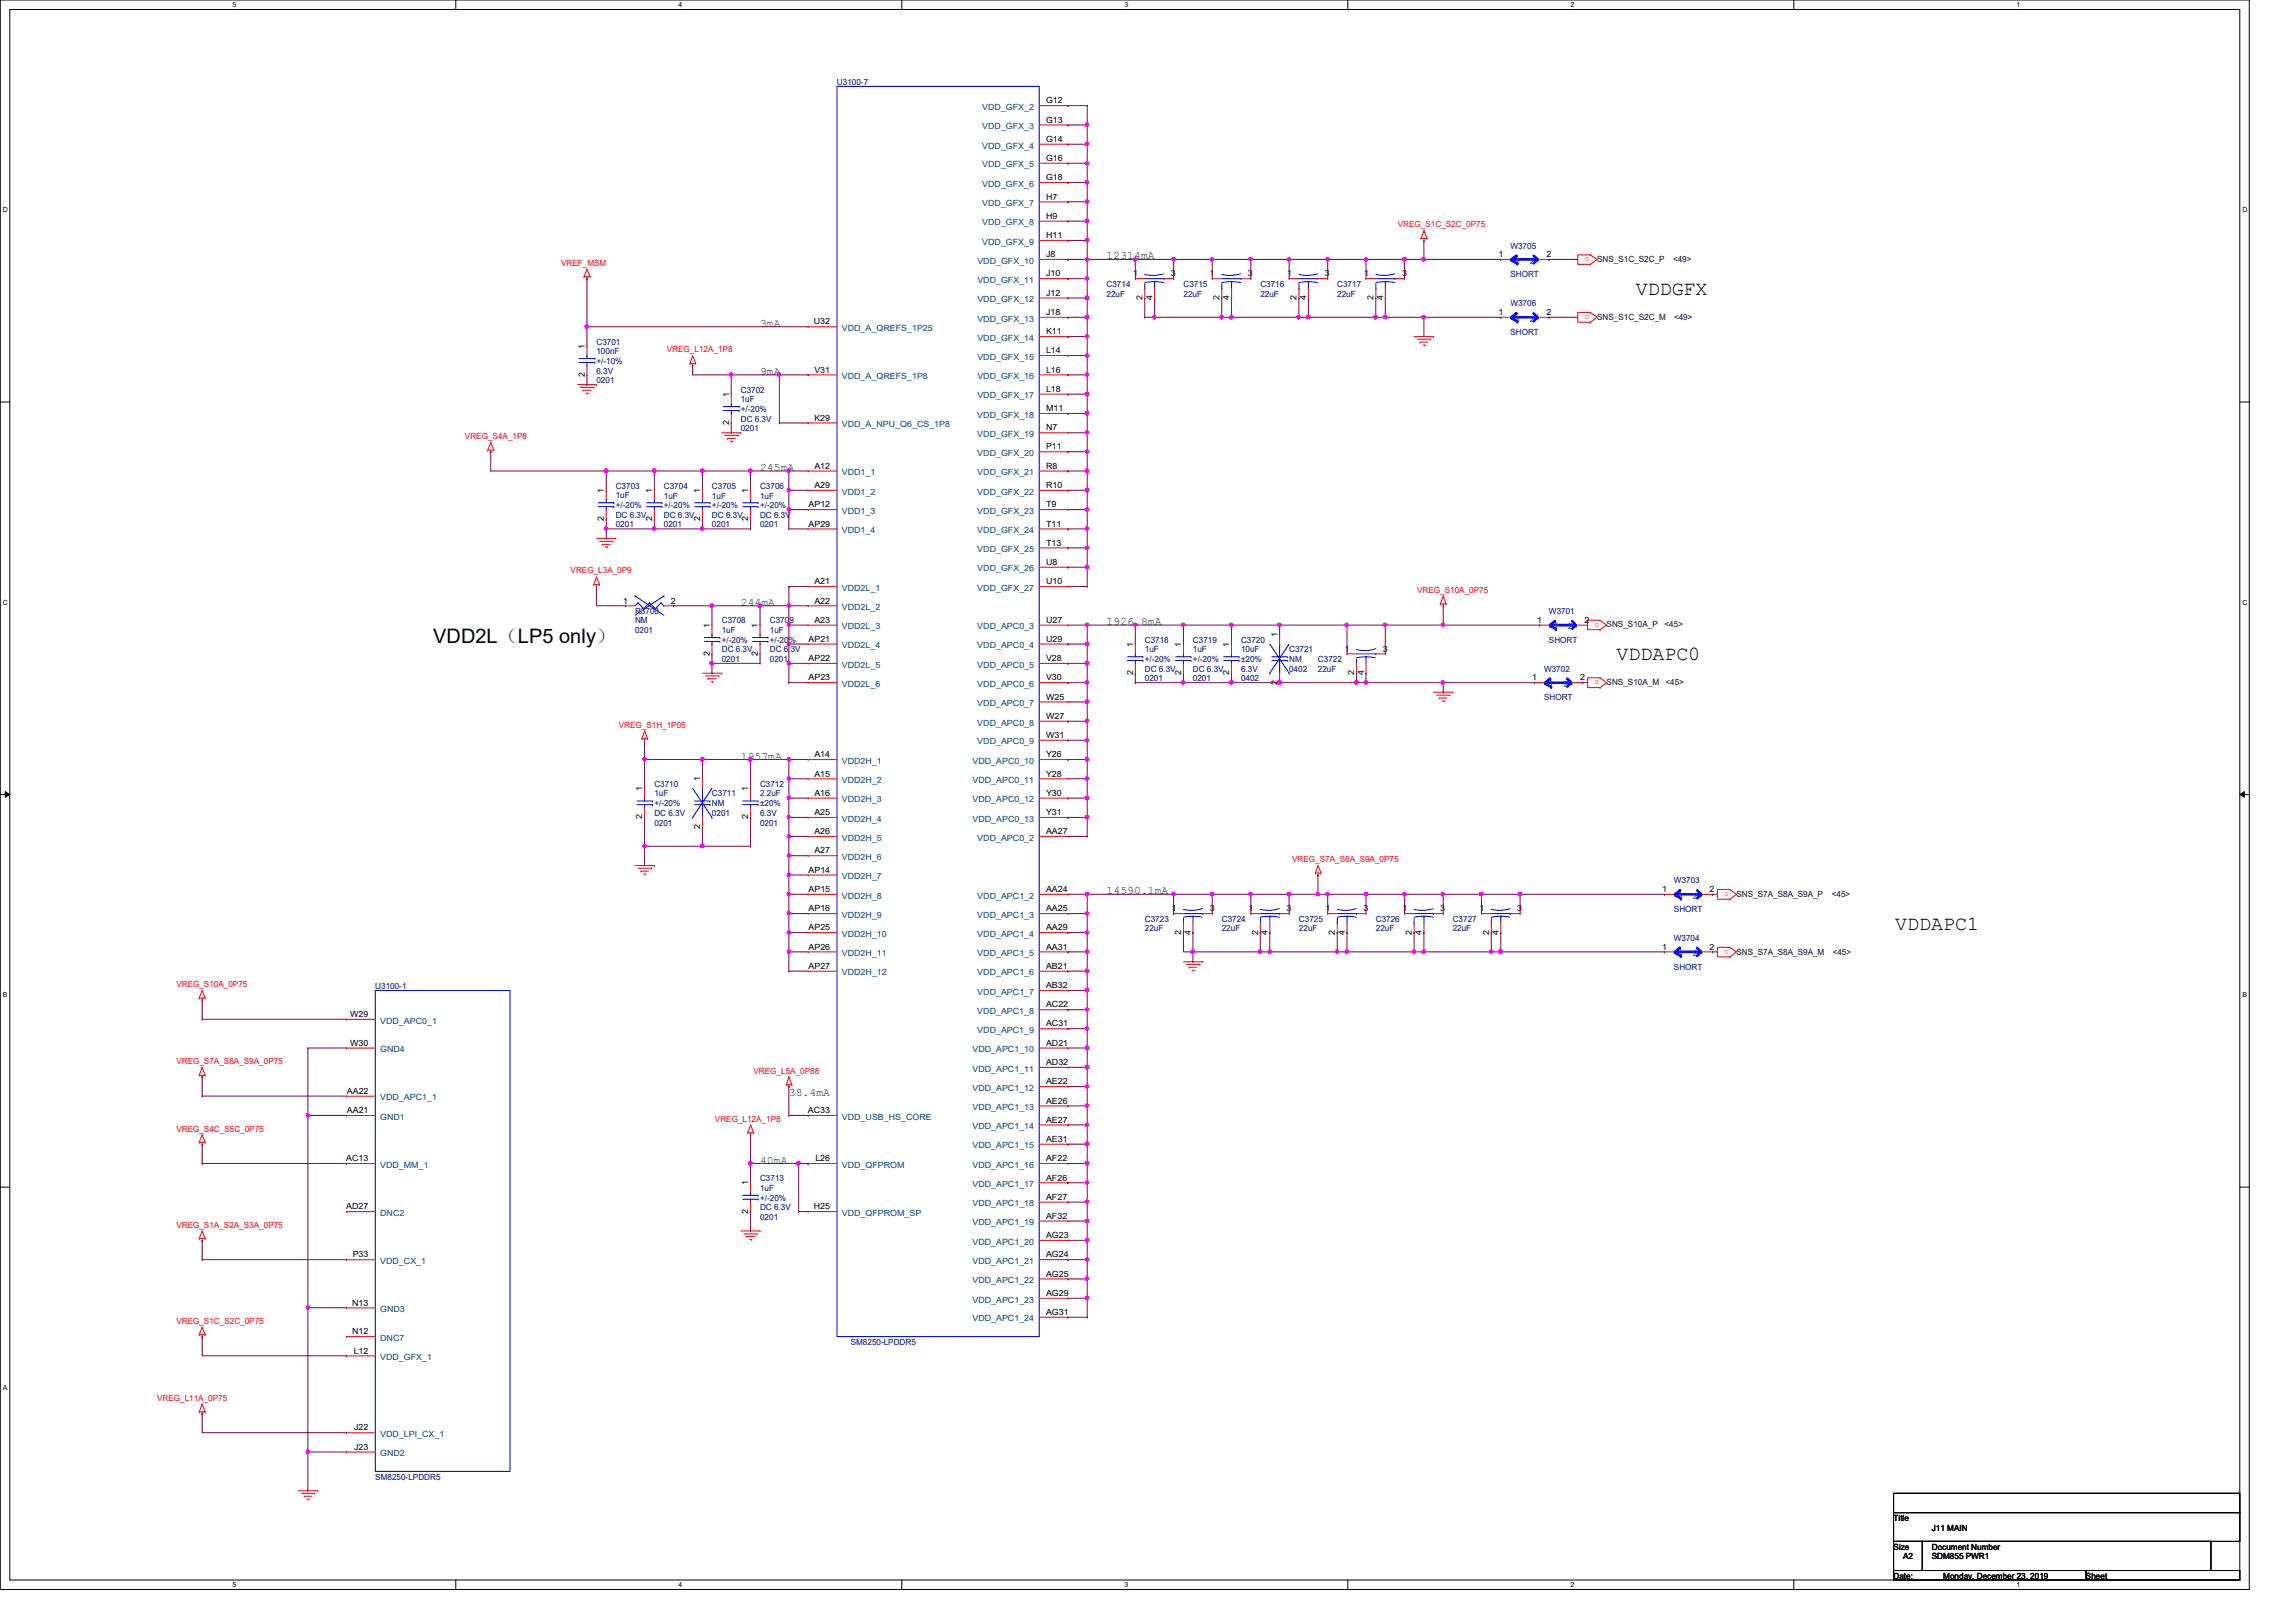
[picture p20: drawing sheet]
<svg xmlns="http://www.w3.org/2000/svg" width="297mm" height="210mm" viewBox="0 0 297 210" stroke-linecap="round" stroke-linejoin="round" font-family="sans-serif">
<defs><g id="words">
<g font-size="2.6">
<text x="211.6" y="38.1">VDDGFX</text>
<text x="56" y="83.2">VDD2L（LP5 only）</text>
<text x="209.1" y="85.4">VDDAPC0</text>
<text x="245.2" y="120.3">VDDAPC1</text>
</g>
<g font-size="1.5" fill="#008000">
<text x="143.2" y="33.6">12314mA</text>
<text x="98.3" y="42.3">3mA</text>
<text x="98.3" y="48.5">9mA</text>
<text x="98.3" y="61">245mA</text>
<text x="95.8" y="78.4">244mA</text>
<text x="143.2" y="80.9">1926.8mA</text>
<text x="95.8" y="98.3">1957mA</text>
<text x="143.2" y="115.7">14590.1mA</text>
<text x="102.1" y="141.9">38.4mA</text>
<text x="98.3" y="150.6">40mA</text>
</g>
<g font-size="1.1" fill="#000080">
<text x="108.3" y="11">U3100-7</text>
<text x="195.4" y="32.2">W3705</text>
<text x="195.4" y="35.9">SHORT</text>
<text x="143.2" y="37.1">C3714</text>
<text x="143.2" y="38.4">22uF</text>
<text x="153.1" y="37.1">C3715</text>
<text x="153.1" y="38.4">22uF</text>
<text x="163.1" y="37.1">C3716</text>
<text x="163.1" y="38.4">22uF</text>
<text x="173" y="37.1">C3717</text>
<text x="173" y="38.4">22uF</text>
<text x="195.4" y="39.6">W3706</text>
<text x="77.2" y="44.6">C3701</text>
<text x="77.2" y="45.8">100nF</text>
<text x="77.2" y="47.1">+/-10%</text>
<text x="195.4" y="43.3">SHORT</text>
<text x="77.2" y="49.6">0201</text>
<text x="77.2" y="48.3">6.3V</text>
<text x="95.8" y="50.8">C3702</text>
<text x="95.8" y="52.1">1uF</text>
<text x="95.8" y="53.3">+/-20%</text>
<text x="95.8" y="55.8">0201</text>
<text x="95.8" y="54.6">DC 6.3V</text>
<text x="79.7" y="63.3">C3703</text>
<text x="79.7" y="64.5">1uF</text>
<text x="79.7" y="65.7">+/-20%</text>
<text x="85.9" y="63.3">C3704</text>
<text x="85.9" y="64.5">1uF</text>
<text x="85.9" y="65.7">+/-20%</text>
<text x="92.1" y="63.3">C3705</text>
<text x="92.1" y="64.5">1uF</text>
<text x="92.1" y="65.7">+/-20%</text>
<text x="98.3" y="63.3">C3706</text>
<text x="98.3" y="64.5">1uF</text>
<text x="98.3" y="65.7">+/-20%</text>
<text x="79.7" y="68.2">0201</text>
<text x="79.7" y="67">DC 6.3V</text>
<text x="85.9" y="68.2">0201</text>
<text x="85.9" y="67">DC 6.3V</text>
<text x="92.1" y="68.2">0201</text>
<text x="92.1" y="67">DC 6.3V</text>
<text x="98.3" y="68.2">0201</text>
<text x="98.3" y="67">DC 6.3V</text>
<text x="82.2" y="79.5">R3700</text>
<text x="82.2" y="80.7">NM</text>
<text x="82.2" y="82">0201</text>
<text x="93.4" y="80.7">C3708</text>
<text x="93.4" y="82">1uF</text>
<text x="93.4" y="83.2">+/-20%</text>
<text x="99.6" y="80.7">C3709</text>
<text x="99.6" y="82">1uF</text>
<text x="99.6" y="83.2">+/-20%</text>
<text x="148.1" y="83.2">C3718</text>
<text x="154.3" y="83.2">C3719</text>
<text x="160.6" y="83.2">C3720</text>
<text x="200.4" y="79.5">W3701</text>
<text x="200.4" y="83.2">SHORT</text>
<text x="93.4" y="85.7">0201</text>
<text x="93.4" y="84.4">DC 6.3V</text>
<text x="99.6" y="85.7">0201</text>
<text x="99.6" y="84.4">DC 6.3V</text>
<text x="148.1" y="84.4">1uF</text>
<text x="148.1" y="88.2">0201</text>
<text x="148.1" y="86.9">DC 6.3V</text>
<text x="148.1" y="85.7">+/-20%</text>
<text x="154.3" y="84.4">1uF</text>
<text x="154.3" y="88.2">0201</text>
<text x="154.3" y="86.9">DC 6.3V</text>
<text x="154.3" y="85.7">+/-20%</text>
<text x="160.6" y="84.4">10uF</text>
<text x="160.6" y="88.2">0402</text>
<text x="160.6" y="86.9">6.3V</text>
<text x="160.6" y="85.7">±20%</text>
<text x="166.8" y="84.4">C3721</text>
<text x="166.8" y="85.7">NM</text>
<text x="166.8" y="86.9">0402</text>
<text x="170.5" y="85.7">C3722</text>
<text x="170.5" y="86.9">22uF</text>
<text x="199.8" y="86.9">W3702</text>
<text x="199.8" y="90.6">SHORT</text>
<text x="84.7" y="101.8">C3710</text>
<text x="98.3" y="101.8">C3712</text>
<text x="84.7" y="103.1">1uF</text>
<text x="84.7" y="106.8">0201</text>
<text x="84.7" y="105.6">DC 6.3V</text>
<text x="84.7" y="104.3">+/-20%</text>
<text x="92.1" y="103.1">C3711</text>
<text x="92.1" y="104.3">NM</text>
<text x="92.1" y="105.6">0201</text>
<text x="98.3" y="103.1">2.2uF</text>
<text x="98.3" y="106.8">0201</text>
<text x="98.3" y="105.6">6.3V</text>
<text x="98.3" y="104.3">±20%</text>
<text x="148.1" y="119.3">C3723</text>
<text x="158.1" y="119.3">C3724</text>
<text x="168.1" y="119.3">C3725</text>
<text x="178" y="119.3">C3726</text>
<text x="187.9" y="119.3">C3727</text>
<text x="216.6" y="114.3">W3703</text>
<text x="216.6" y="118">SHORT</text>
<text x="148.1" y="120.5">22uF</text>
<text x="158.1" y="120.5">22uF</text>
<text x="168.1" y="120.5">22uF</text>
<text x="178" y="120.5">22uF</text>
<text x="187.9" y="120.5">22uF</text>
<text x="216.6" y="121.7">W3704</text>
<text x="216.6" y="125.5">SHORT</text>
<text x="48.6" y="128">U3100-1</text>
<text x="98.3" y="152.9">C3713</text>
<text x="98.3" y="154.1">1uF</text>
<text x="98.3" y="155.4">+/-20%</text>
<text x="98.3" y="157.9">0201</text>
<text x="98.3" y="156.6">DC 6.3V</text>
<text x="110.1" y="174">SM8250-LPDDR5</text>
<text x="48.6" y="191.5">SM8250-LPDDR5</text>
</g>
<g font-size="1.1" fill="#004080">
<text x="127.1" y="14.2">VDD_GFX_2</text>
<text x="127.1" y="16.7">VDD_GFX_3</text>
<text x="127.1" y="19.2">VDD_GFX_4</text>
<text x="127.1" y="21.7">VDD_GFX_5</text>
<text x="127.1" y="24.2">VDD_GFX_6</text>
<text x="127.1" y="26.7">VDD_GFX_7</text>
<text x="127.1" y="29.2">VDD_GFX_8</text>
<text x="126.4" y="34.1">VDD_GFX_10</text>
<text x="127.1" y="31.7">VDD_GFX_9</text>
<text x="196" y="34.1">1</text>
<text x="197.9" y="34.1">2</text>
<text x="126.4" y="36.6">VDD_GFX_11</text>
<text x="126.4" y="39.1">VDD_GFX_12</text>
<text x="126.4" y="41.6">VDD_GFX_13</text>
<text x="196" y="41.6">1</text>
<text x="197.9" y="41.6">2</text>
<text x="108.9" y="42.8">VDD_A_QREFS_1P25</text>
<text x="126.4" y="44.1">VDD_GFX_14</text>
<text x="126.4" y="46.6">VDD_GFX_15</text>
<text x="108.9" y="49.1">VDD_A_QREFS_1P8</text>
<text x="126.4" y="49.1">VDD_GFX_16</text>
<text x="126.4" y="51.6">VDD_GFX_17</text>
<text x="108.9" y="55.3">VDD_A_NPU_Q6_CS_1P8</text>
<text x="126.4" y="54.1">VDD_GFX_18</text>
<text x="126.4" y="56.6">VDD_GFX_19</text>
<text x="126.4" y="59">VDD_GFX_20</text>
<text x="108.9" y="61.5">VDD1_1</text>
<text x="108.9" y="64">VDD1_2</text>
<text x="126.4" y="61.5">VDD_GFX_21</text>
<text x="126.4" y="64">VDD_GFX_22</text>
<text x="108.9" y="66.5">VDD1_3</text>
<text x="108.9" y="69">VDD1_4</text>
<text x="126.4" y="66.5">VDD_GFX_23</text>
<text x="126.4" y="69">VDD_GFX_24</text>
<text x="126.4" y="71.5">VDD_GFX_25</text>
<text x="108.9" y="76.5">VDD2L_1</text>
<text x="126.4" y="74">VDD_GFX_26</text>
<text x="126.4" y="76.4">VDD_GFX_27</text>
<text x="108.9" y="78.9">VDD2L_2</text>
<text x="108.9" y="81.4">VDD2L_3</text>
<text x="108.9" y="83.9">VDD2L_4</text>
<text x="126.4" y="81.4">VDD_APC0_3</text>
<text x="126.4" y="83.9">VDD_APC0_4</text>
<text x="201" y="81.4">1</text>
<text x="202.9" y="81.4">2</text>
<text x="108.9" y="86.4">VDD2L_5</text>
<text x="108.9" y="88.9">VDD2L_6</text>
<text x="126.4" y="86.4">VDD_APC0_5</text>
<text x="126.4" y="88.9">VDD_APC0_6</text>
<text x="200.4" y="88.9">1</text>
<text x="202.3" y="88.9">2</text>
<text x="126.4" y="91.4">VDD_APC0_7</text>
<text x="126.4" y="93.9">VDD_APC0_8</text>
<text x="108.9" y="98.8">VDD2H_1</text>
<text x="108.9" y="101.3">VDD2H_2</text>
<text x="125.8" y="98.8">VDD_APC0_10</text>
<text x="125.8" y="101.3">VDD_APC0_11</text>
<text x="126.4" y="96.3">VDD_APC0_9</text>
<text x="108.9" y="106.3">VDD2H_4</text>
<text x="108.9" y="103.8">VDD2H_3</text>
<text x="125.8" y="103.8">VDD_APC0_12</text>
<text x="125.8" y="106.3">VDD_APC0_13</text>
<text x="108.9" y="108.8">VDD2H_5</text>
<text x="108.9" y="111.3">VDD2H_6</text>
<text x="108.9" y="113.8">VDD2H_7</text>
<text x="126.4" y="108.8">VDD_APC0_2</text>
<text x="108.9" y="116.3">VDD2H_8</text>
<text x="108.9" y="118.8">VDD2H_9</text>
<text x="126.4" y="116.3">VDD_APC1_2</text>
<text x="126.4" y="118.8">VDD_APC1_3</text>
<text x="217.2" y="116.3">1</text>
<text x="219" y="116.3">2</text>
<text x="108.9" y="121.2">VDD2H_10</text>
<text x="108.9" y="123.7">VDD2H_11</text>
<text x="126.4" y="121.2">VDD_APC1_4</text>
<text x="126.4" y="123.7">VDD_APC1_5</text>
<text x="217.2" y="123.7">1</text>
<text x="219" y="123.7">2</text>
<text x="108.9" y="126.2">VDD2H_12</text>
<text x="126.4" y="131.2">VDD_APC1_8</text>
<text x="126.4" y="126.2">VDD_APC1_6</text>
<text x="126.4" y="128.7">VDD_APC1_7</text>
<text x="49.2" y="132.5">VDD_APC0_1</text>
<text x="49.2" y="136.2">GND4</text>
<text x="125.8" y="136.2">VDD_APC1_10</text>
<text x="126.4" y="133.7">VDD_APC1_9</text>
<text x="49.2" y="142.4">VDD_APC1_1</text>
<text x="125.8" y="138.7">VDD_APC1_11</text>
<text x="125.8" y="141.2">VDD_APC1_12</text>
<text x="125.8" y="143.7">VDD_APC1_13</text>
<text x="49.2" y="144.9">GND1</text>
<text x="108.9" y="144.9">VDD_USB_HS_CORE</text>
<text x="125.8" y="146.1">VDD_APC1_14</text>
<text x="125.8" y="148.6">VDD_APC1_15</text>
<text x="49.2" y="151.1">VDD_MM_1</text>
<text x="108.9" y="151.1">VDD_QFPROM</text>
<text x="125.8" y="151.1">VDD_APC1_16</text>
<text x="125.8" y="153.6">VDD_APC1_17</text>
<text x="49.2" y="157.3">DNC2</text>
<text x="108.9" y="157.3">VDD_QFPROM_SP</text>
<text x="125.8" y="156.1">VDD_APC1_18</text>
<text x="125.8" y="158.6">VDD_APC1_19</text>
<text x="125.8" y="161.1">VDD_APC1_20</text>
<text x="49.2" y="163.6">VDD_CX_1</text>
<text x="125.8" y="163.6">VDD_APC1_21</text>
<text x="125.8" y="166.1">VDD_APC1_22</text>
<text x="49.2" y="169.8">GND3</text>
<text x="49.2" y="173.5">DNC7</text>
<text x="125.8" y="168.6">VDD_APC1_23</text>
<text x="125.8" y="171">VDD_APC1_24</text>
<text x="49.2" y="176">VDD_GFX_1</text>
<text x="49.2" y="186">VDD_LPI_CX_1</text>
<text x="49.2" y="188.5">GND2</text>
</g>
<g font-size="1.1">
<text x="135.3" y="13.4">G12</text>
<text x="135.3" y="15.9">G13</text>
<text x="135.3" y="18.4">G14</text>
<text x="135.3" y="20.8">G16</text>
<text x="135.3" y="23.3">G18</text>
<text x="135.3" y="25.8">H7</text>
<text x="135.3" y="28.3">H9</text>
<text x="135.3" y="30.8">H11</text>
<text x="135.3" y="33.3">J8</text>
<text x="135.3" y="35.8">J10</text>
<text x="146.6" y="35.8">1</text>
<text x="151.5" y="35.8">3</text>
<text x="156.5" y="35.8">1</text>
<text x="161.4" y="35.8">3</text>
<text x="166.5" y="35.8">1</text>
<text x="171.4" y="35.8">3</text>
<text x="176.5" y="35.8">1</text>
<text x="181.4" y="35.8">3</text>
<text x="193.9" y="33.3">1</text>
<text x="200.1" y="33.3">2</text>
<text x="105.3" y="42">U32</text>
<text x="135.3" y="38.3">J12</text>
<text x="135.3" y="40.8">J18</text>
<text x="147.8" y="38.9" transform="rotate(-90 147.8 38.9)">2</text>
<text x="149.1" y="38.9" transform="rotate(-90 149.1 38.9)">4</text>
<text x="157.8" y="38.9" transform="rotate(-90 157.8 38.9)">2</text>
<text x="159" y="38.9" transform="rotate(-90 159 38.9)">4</text>
<text x="167.8" y="38.9" transform="rotate(-90 167.8 38.9)">2</text>
<text x="169" y="38.9" transform="rotate(-90 169 38.9)">4</text>
<text x="177.7" y="38.9" transform="rotate(-90 177.7 38.9)">2</text>
<text x="178.9" y="38.9" transform="rotate(-90 178.9 38.9)">4</text>
<text x="193.9" y="40.8">1</text>
<text x="200.1" y="40.8">2</text>
<text x="75.6" y="45.1" transform="rotate(-90 75.6 45.1)">1</text>
<text x="135.3" y="43.3">K11</text>
<text x="135.3" y="45.7">L14</text>
<text x="75.6" y="48.8" transform="rotate(-90 75.6 48.8)">2</text>
<text x="94.3" y="51.3" transform="rotate(-90 94.3 51.3)">1</text>
<text x="105.4" y="48.2">V31</text>
<text x="135.3" y="53.2">M11</text>
<text x="135.3" y="48.2">L16</text>
<text x="135.3" y="50.7">L18</text>
<text x="94.3" y="55" transform="rotate(-90 94.3 55)">2</text>
<text x="105.4" y="54.4">K29</text>
<text x="135.3" y="55.7">N7</text>
<text x="135.3" y="58.2">P11</text>
<text x="78.1" y="63.8" transform="rotate(-90 78.1 63.8)">1</text>
<text x="84.4" y="63.8" transform="rotate(-90 84.4 63.8)">1</text>
<text x="90.6" y="63.8" transform="rotate(-90 90.6 63.8)">1</text>
<text x="96.8" y="63.8" transform="rotate(-90 96.8 63.8)">1</text>
<text x="104.6" y="65.7">AP12</text>
<text x="105.4" y="60.7">A12</text>
<text x="105.4" y="63.2">A29</text>
<text x="135.3" y="60.7">R8</text>
<text x="135.3" y="63.2">R10</text>
<text x="135.3" y="65.7">T9</text>
<text x="78.1" y="67.5" transform="rotate(-90 78.1 67.5)">2</text>
<text x="84.4" y="67.5" transform="rotate(-90 84.4 67.5)">2</text>
<text x="90.6" y="67.5" transform="rotate(-90 90.6 67.5)">2</text>
<text x="96.8" y="67.5" transform="rotate(-90 96.8 67.5)">2</text>
<text x="104.6" y="68.2">AP29</text>
<text x="135.3" y="68.2">T11</text>
<text x="135.3" y="70.6">T13</text>
<text x="105.4" y="75.6">A21</text>
<text x="135.3" y="73.1">U8</text>
<text x="135.3" y="75.6">U10</text>
<text x="80.6" y="78.1">1</text>
<text x="86.8" y="78.1">2</text>
<text x="91.8" y="81.2" transform="rotate(-90 91.8 81.2)">1</text>
<text x="98" y="81.2" transform="rotate(-90 98 81.2)">1</text>
<text x="104.6" y="83.1">AP21</text>
<text x="105.4" y="78.1">A22</text>
<text x="105.4" y="80.6">A23</text>
<text x="135.3" y="80.6">U27</text>
<text x="135.3" y="83.1">U29</text>
<text x="146.6" y="83.7" transform="rotate(-90 146.6 83.7)">1</text>
<text x="152.8" y="83.7" transform="rotate(-90 152.8 83.7)">1</text>
<text x="159" y="83.7" transform="rotate(-90 159 83.7)">1</text>
<text x="165.3" y="82.5" transform="rotate(-90 165.3 82.5)">1</text>
<text x="198.9" y="80.6">1</text>
<text x="205" y="80.6">2</text>
<text x="91.8" y="84.9" transform="rotate(-90 91.8 84.9)">2</text>
<text x="98" y="84.9" transform="rotate(-90 98 84.9)">2</text>
<text x="104.6" y="85.6">AP22</text>
<text x="104.6" y="88">AP23</text>
<text x="135.3" y="85.6">V28</text>
<text x="135.3" y="88">V30</text>
<text x="146.6" y="87.4" transform="rotate(-90 146.6 87.4)">2</text>
<text x="152.8" y="87.4" transform="rotate(-90 152.8 87.4)">2</text>
<text x="159" y="87.4" transform="rotate(-90 159 87.4)">2</text>
<text x="165.3" y="88.6" transform="rotate(-90 165.3 88.6)">2</text>
<text x="174" y="84.3">1</text>
<text x="175.2" y="87.4" transform="rotate(-90 175.2 87.4)">2</text>
<text x="176.4" y="87.4" transform="rotate(-90 176.4 87.4)">4</text>
<text x="178.9" y="84.3">3</text>
<text x="198.2" y="88.1">1</text>
<text x="204.4" y="88.1">2</text>
<text x="135.3" y="90.5">W25</text>
<text x="135.3" y="93">W27</text>
<text x="135.3" y="95.5">W31</text>
<text x="90.6" y="101.1" transform="rotate(-90 90.6 101.1)">1</text>
<text x="105.4" y="98">A14</text>
<text x="105.4" y="100.5">A15</text>
<text x="135.3" y="98">Y26</text>
<text x="135.3" y="100.5">Y28</text>
<text x="83.1" y="106" transform="rotate(-90 83.1 106)">2</text>
<text x="83.1" y="102.4" transform="rotate(-90 83.1 102.4)">1</text>
<text x="90.6" y="107.3" transform="rotate(-90 90.6 107.3)">2</text>
<text x="96.8" y="106" transform="rotate(-90 96.8 106)">2</text>
<text x="96.8" y="102.4" transform="rotate(-90 96.8 102.4)">1</text>
<text x="105.4" y="105.5">A25</text>
<text x="105.4" y="107.9">A26</text>
<text x="105.4" y="103">A16</text>
<text x="135.3" y="103">Y30</text>
<text x="135.3" y="105.5">Y31</text>
<text x="135.3" y="107.9">AA27</text>
<text x="104.6" y="112.9">AP14</text>
<text x="105.4" y="110.4">A27</text>
<text x="104.6" y="115.4">AP15</text>
<text x="104.6" y="117.9">AP16</text>
<text x="135.3" y="115.4">AA24</text>
<text x="135.3" y="117.9">AA25</text>
<text x="151.6" y="117.9">1</text>
<text x="156.5" y="117.9">3</text>
<text x="161.5" y="117.9">1</text>
<text x="166.4" y="117.9">3</text>
<text x="171.5" y="117.9">1</text>
<text x="176.4" y="117.9">3</text>
<text x="181.4" y="117.9">1</text>
<text x="186.3" y="117.9">3</text>
<text x="191.4" y="117.9">1</text>
<text x="196.3" y="117.9">3</text>
<text x="215" y="115.4">1</text>
<text x="221.2" y="115.4">2</text>
<text x="104.6" y="120.4">AP25</text>
<text x="104.6" y="122.9">AP26</text>
<text x="104.6" y="125.4">AP27</text>
<text x="135.3" y="120.4">AA29</text>
<text x="135.3" y="122.9">AA31</text>
<text x="135.3" y="125.4">AB21</text>
<text x="152.8" y="121" transform="rotate(-90 152.8 121)">2</text>
<text x="154" y="121" transform="rotate(-90 154 121)">4</text>
<text x="162.8" y="121" transform="rotate(-90 162.8 121)">2</text>
<text x="164" y="121" transform="rotate(-90 164 121)">4</text>
<text x="172.7" y="121" transform="rotate(-90 172.7 121)">2</text>
<text x="174" y="121" transform="rotate(-90 174 121)">4</text>
<text x="182.7" y="121" transform="rotate(-90 182.7 121)">2</text>
<text x="183.9" y="121" transform="rotate(-90 183.9 121)">4</text>
<text x="192.6" y="121" transform="rotate(-90 192.6 121)">2</text>
<text x="193.9" y="121" transform="rotate(-90 193.9 121)">4</text>
<text x="215" y="122.9">1</text>
<text x="221.2" y="122.9">2</text>
<text x="45.3" y="131.6">W29</text>
<text x="135.3" y="130.4">AC22</text>
<text x="135.3" y="127.9">AB32</text>
<text x="45.3" y="135.3">W30</text>
<text x="135.3" y="132.8">AC31</text>
<text x="135.3" y="135.3">AD21</text>
<text x="135.3" y="137.8">AD32</text>
<text x="44.9" y="141.6">AA22</text>
<text x="135.3" y="140.3">AE22</text>
<text x="135.3" y="142.8">AE26</text>
<text x="44.9" y="144.1">AA21</text>
<text x="104.5" y="144.1">AC33</text>
<text x="135.3" y="145.3">AE27</text>
<text x="135.3" y="147.8">AE31</text>
<text x="44.8" y="150.3">AC13</text>
<text x="96.8" y="153.4" transform="rotate(-90 96.8 153.4)">1</text>
<text x="105.5" y="150.3">L26</text>
<text x="135.3" y="150.3">AF22</text>
<text x="135.3" y="152.8">AF26</text>
<text x="135.3" y="155.3">AF27</text>
<text x="44.8" y="156.5">AD27</text>
<text x="96.8" y="157.1" transform="rotate(-90 96.8 157.1)">2</text>
<text x="105.3" y="156.5">H25</text>
<text x="135.3" y="157.7">AF32</text>
<text x="135.3" y="160.2">AG23</text>
<text x="45.6" y="162.7">P33</text>
<text x="135.3" y="162.7">AG24</text>
<text x="135.3" y="165.2">AG25</text>
<text x="135.3" y="167.7">AG29</text>
<text x="45.5" y="168.9">N13</text>
<text x="45.5" y="172.7">N12</text>
<text x="135.3" y="170.2">AG31</text>
<text x="45.8" y="175.2">L12</text>
<text x="45.8" y="185.1">J22</text>
<text x="45.8" y="187.6">J23</text>
<text x="245" y="196.8">Title</text>
<text x="245" y="200.5">Size</text>
<text x="246.2" y="201.8">A2</text>
<text x="249.9" y="200.5">Document Number</text>
<text x="249.9" y="201.8">SDM855 PWR1</text>
<text x="249.9" y="198.1">J11 MAIN</text>
<text x="245" y="204.3">Date:</text>
<text x="251.4" y="204.3">Monday, December 23, 2019</text>
<text x="269.9" y="204.3">Sheet</text>
</g>
<g font-size="1.1" fill="#f00">
<text x="180.8" y="29.4">VREG_S1C_S2C_0P75</text>
<text x="72.6" y="34.4">VREF_MSM</text>
<text x="205.6" y="33.3" transform="rotate(180 205.6 33.3)">o</text>
<text x="205.6" y="40.8" transform="rotate(180 205.6 40.8)">o</text>
<text x="86.3" y="45.6">VREG_L12A_1P8</text>
<text x="60.2" y="56.8">VREG_S4A_1P8</text>
<text x="73.8" y="74.2">VREG_L3A_0P9</text>
<text x="183.3" y="76.7">VREG_S10A_0P75</text>
<text x="206.9" y="80.6" transform="rotate(180 206.9 80.6)">o</text>
<text x="206.9" y="88.1" transform="rotate(180 206.9 88.1)">o</text>
<text x="80" y="94.1">VREG_S1H_1P05</text>
<text x="167.2" y="111.5">VREG_S7A_S8A_S9A_0P75</text>
<text x="223.7" y="115.4" transform="rotate(180 223.7 115.4)">o</text>
<text x="223.7" y="122.9" transform="rotate(180 223.7 122.9)">o</text>
<text x="22.8" y="127.8">VREG_S10A_0P75</text>
<text x="22.8" y="137.7">VREG_S7A_S8A_S9A_0P75</text>
<text x="97.5" y="138.9">VREG_L5A_0P88</text>
<text x="22.8" y="146.4">VREG_S4C_S5C_0P75</text>
<text x="92.5" y="145.2">VREG_L12A_1P8</text>
<text x="22.8" y="158.9">VREG_S1A_S2A_S3A_0P75</text>
<text x="22.8" y="171.3">VREG_S1C_S2C_0P75</text>
<text x="20.3" y="181.3">VREG_L11A_0P75</text>
</g>
<g font-size="1.1" fill="#000040">
<text x="206.6" y="33.9">SNS_S1C_S2C_P</text>
<text x="216.4" y="33.9">&lt;49&gt;</text>
<text x="206.6" y="41.4">SNS_S1C_S2C_M</text>
<text x="216.6" y="41.4">&lt;49&gt;</text>
<text x="207.9" y="81.2">SNS_S10A_P</text>
<text x="215.3" y="81.2">&lt;45&gt;</text>
<text x="207.9" y="88.6">SNS_S10A_M</text>
<text x="215.5" y="88.6">&lt;45&gt;</text>
<text x="224.7" y="116">SNS_S7A_S8A_S9A_P</text>
<text x="237" y="116">&lt;45&gt;</text>
<text x="224.7" y="123.5">SNS_S7A_S8A_S9A_M</text>
<text x="237.1" y="123.5">&lt;45&gt;</text>
</g>
<g font-size=".9">
<text x="30.1" y=".9">5</text>
<text x="87.8" y=".9">4</text>
<text x="145.5" y=".9">3</text>
<text x="203.2" y=".9">2</text>
<text x="260.9" y=".9">1</text>
<text x=".4" y="27.4">D</text>
<text x="290.1" y="27.4">D</text>
<text x=".4" y="78.2">C</text>
<text x="290.1" y="78.2">C</text>
<text x=".4" y="129">B</text>
<text x="290.1" y="129">B</text>
<text x=".4" y="179.8">A</text>
<text x="30.1" y="205.4">5</text>
<text x="87.8" y="205.4">4</text>
<text x="145.5" y="205.4">3</text>
<text x="203.2" y="205.4">2</text>
<text x="260.9" y="205.4">1</text>
</g>
</g></defs>
<path d="M0 0h291v205.7h-291zM1.3 1.2h288.5v203.3h-288.5z" fill="none" stroke="#000" stroke-width=".13"/>
<g fill="#fff">
<path d="M30.1 .1h.5v1h-.5z"/>
<path d="M30.1 204.6h.5v1h-.5z"/>
</g>
<path d="M59 0v1.2M59 204.5v1.2" fill="none" stroke="#000" stroke-width=".13"/>
<g fill="#fff">
<path d="M87.8 .1h.5v1h-.5z"/>
<path d="M87.8 204.6h.5v1h-.5z"/>
</g>
<path d="M116.7 0v1.2M116.7 204.5v1.2" fill="none" stroke="#000" stroke-width=".13"/>
<g fill="#fff">
<path d="M145.5 .1h.5v1h-.5z"/>
<path d="M145.5 204.6h.5v1h-.5z"/>
</g>
<path d="M174.4 0v1.2M174.4 204.5v1.2" fill="none" stroke="#000" stroke-width=".13"/>
<g fill="#fff">
<path d="M203.2 .1h.5v1h-.5z"/>
<path d="M203.2 204.6h.5v1h-.5z"/>
</g>
<path d="M232.1 0v1.2M232.1 204.5v1.2" fill="none" stroke="#000" stroke-width=".13"/>
<g fill="#fff">
<path d="M260.9 .1h.5v1h-.5z"/>
<path d="M260.9 204.6h.5v1h-.5z"/>
<path d="M.4 26.6h.6v1h-.6z"/>
<path d="M290.1 26.6h.6v1h-.6z"/>
<path d="M.4 77.4h.6v1h-.6z"/>
<path d="M290.1 77.4h.6v1h-.6z"/>
</g>
<path d="M0 52h1.3M289.8 52h1.2" fill="none" stroke="#000" stroke-width=".13"/>
<g fill="#fff">
<path d="M.4 128.2h.6v1h-.6z"/>
<path d="M290.1 128.2h.6v1h-.6z"/>
</g>
<path d="M0 102.8h1.3M.7 102.4l.6 .4-.6 .4zM289.8 102.8l.6-.4v.8zM289.8 102.8h1.2" fill="none" stroke="#000" stroke-width=".13"/>
<path d="M.7 102.4l.6 .4-.6 .4zM289.8 102.8l.6-.4v.8z" fill="#000"/>
<path d="M.4 179h.5v1h-.5z" fill="#fff"/>
<path d="M0 153.6h1.3M289.8 153.6h1.2M245 193.2h44.8v2.5h-44.8zM245 195.7h44.8v3.8h-44.8zM245 199.5h3.7v3.7h-3.7zM248.7 199.5h37.3v3.7h-37.3zM245 203.2h24.9v1.3h-24.9zM269.9 203.2h19.9v1.3h-19.9z" fill="none" stroke="#000" stroke-width=".13"/>
<g fill="none" stroke="#f00" stroke-width=".13">
<path d="M75.6 35.8h.1M75.6 35.8h.7M75.9 36.1h.1M75.9 34.8h.1M75.9 35.8v.3M75.9 34.8l.4 1M75.9 34.8l-.3 1M76.3 35.8h.1M183.8 30.9h.1M183.8 30.9h.8M184.2 31.1h.1M184.2 29.8h.1"/>
<path d="M184.2 30.9v.2M184.2 29.8l.4 1.1M184.2 29.8l-.4 1.1M184.6 30.9h.1M205.7 34.2h.1M205.7 33h.1M205.7 33h-1.6v1.2h1.6M205.7 33l.9 .6-.9 .6M63.1 58.3h.1M63.1 58.3h.8M63.5 58.5h.1M63.5 57.2h.1"/>
<path d="M63.5 58.3v.2M63.5 57.2l.4 1.1M63.5 57.2l-.4 1.1M63.9 58.3h.1M74.7 49.8h2.5M75.1 50.1h1.7M75.4 50.5h.1M75.4 50.5h1M75.8 50.9h.3M76.1 50.9h.1M76.8 50.1h.1M77.2 49.8h.1"/>
<path d="M89.3 47h.1M89.3 47h.7M89.6 47.3h.1M89.6 46h.1M89.6 47v.3M89.6 46l.4 1M89.6 46l-.3 1M90 47h.1M93.4 56h2.4M93.7 56.3h1.8M94.1 56.7h.1M94.1 56.7h1"/>
<path d="M94.5 57.1h.2M94.7 57.1h.1M95.5 56.3h.1M95.8 56h.1M183 43.6h2.5M183.3 43.9h1.8M183.7 44.3h.1M183.7 44.3h1M184.1 44.7h.3M184.4 44.7h.1M185.1 43.9h.1M185.5 43.6h.1"/>
<path d="M205.7 41.7h.1M205.7 40.4h.1M205.7 40.4h-1.6v1.3h1.6M205.7 40.4l.9 .7-.9 .6M76.8 75.6h.1M76.8 75.6h.8M77.2 75.9h.1M77.2 74.7h.1M77.2 69.7h2.5M77.2 75.6v.3M77.2 74.7l.4 .9M77.2 74.7l-.4 .9"/>
<path d="M77.6 75.6h.1M77.6 70.1h1.7M77.9 70.4h.1M77.9 70.4h1M78.3 70.8h.3M78.6 70.8h.1M79.3 70.1h.1M79.7 69.7h.1M84.7 63.5h.1M84.7 67.2h.1M84.7 63.5v1.2M84.7 66v1.2"/>
<path d="M186.3 78.1h.1M186.3 78.1h.8M186.7 78.4h.1M186.7 77.1h.1M186.7 78.1v.3M186.7 77.1l.4 1M186.7 77.1l-.4 1M187.1 78.1h.1M83.1 95.6h.1M83.1 95.6h.7M83.4 95.8h.1M83.4 94.6h.1"/>
<path d="M83.4 95.6v.2M83.4 94.6l.4 1M83.4 94.6l-.3 1M83.8 95.6h.1M90.9 87.1h2.5M91.3 87.5h1.7M91.6 87.8h.1M91.6 87.8h1M92 88.2h.2M92.2 88.2h.1M93 87.5h.1M93.4 87.1h.1"/>
<path d="M185.5 89.6h2.5M185.8 90h1.8M186.2 90.3h.1M186.2 90.3h1M186.6 90.7h.3M186.9 90.7h.1M187.6 90h.1M188 89.6h.1M207 81.5h.1M207 80.3h.1M207 80.3h-1.6v1.2h1.6M207 89h.1"/>
<path d="M207 87.7h.1M207 87.7h-1.6v1.3h1.6M207 80.3l.8 .6-.8 .6M207 87.7l.8 .6-.8 .7M82.2 112h2.5M82.5 112.4h1.8M82.9 112.7h.1M82.9 112.7h1M83.3 113.1h.2M83.5 113.1h.1M84.3 112.4h.1M84.7 112h.1"/>
<path d="M170.2 113h.1M170.2 113h.7M170.5 113.2h.1M170.5 112h.1M170.5 113v.2M170.5 112l.4 1M170.5 112l-.3 1M170.9 113h.1M223.8 116.4h.1M223.8 115.1h.1M223.8 115.1h-1.6v1.3h1.6M223.8 115.1l.9 .6-.9 .7"/>
<path d="M25.8 129.2h.1M25.8 139.1h.1M25.8 129.2h.7M25.8 139.1h.7M26.2 129.4h.1M26.2 128.2h.1M26.2 139.4h.1M26.2 138.1h.1M26.2 129.2v.2M26.2 139.1v.3M26.2 128.2l.3 1M26.2 128.2l-.4 1"/>
<path d="M26.2 138.1l.3 1M26.2 138.1l-.4 1M26.5 129.2h.1M26.5 139.1h.1M102.1 139.4h.1M102.1 139.4l.3 1M102.1 139.4l-.4 1M153.1 124.5h2.5M153.5 124.8h1.7M153.8 125.2h.1M153.8 125.2h1.1M154.2 125.6h.3"/>
<path d="M154.5 125.6h.1M155.2 124.8h.1M155.6 124.5h.1M223.8 123.8h.1M223.8 122.6h.1M223.8 122.6h-1.6v1.2h1.6M223.8 122.6l.9 .6-.9 .6M25.8 147.8h.1M25.8 147.8h.7M26.2 148.1h.1M26.2 146.9h.1M26.2 159.3h.1"/>
<path d="M26.2 147.8v.3M26.2 146.9l.3 .9M26.2 146.9l-.4 .9M26.2 159.3l.3 1M26.2 159.3l-.4 1M26.5 147.8h.1M95.8 159.3h2.5M96.2 159.7h1.8M96.7 146.6h.1M96.7 146.6h.8M97.1 146.9h.1M97.1 145.6h.1"/>
<path d="M97.1 146.6v.3M97.1 145.6l.4 1M97.1 145.6l-.4 1M97.5 146.6h.1M98 159.7h.1M98.3 159.3h.1M101.7 140.4h.1M101.7 140.4h.7M102.1 140.6h.1M102.1 140.4v.2M102.4 140.4h.1M25.8 172.7h.1"/>
<path d="M25.8 160.3h.1M25.8 172.7h.7M25.8 160.3h.7M26.2 173h.1M26.2 171.7h.1M26.2 160.5h.1M26.2 160.3v.2M26.2 172.7v.3M26.2 171.7l.3 1M26.2 171.7l-.4 1M26.5 172.7h.1M26.5 160.3h.1"/>
<path d="M96.6 160h.1M96.6 160h1M97 160.4h.2M97.2 160.4h.1M25.8 182.7h.1M25.8 182.7h.7M26.2 182.9h.1M26.2 181.7h.1M26.2 182.7v.2M26.2 181.7l-.4 1M26.2 181.7l.3 1M26.5 182.7h.1"/>
<path d="M38.6 192.9h2.5M39 193.3h1.7M39.4 193.6h.1M39.4 193.6h.9M39.7 194h.3M40 194h.1M40.7 193.3h.1M41.1 192.9h.1"/>
</g>
<path d="M83.6 65.1h2M83.6 65.6h2M84.7 64.7h.1M84.7 66h.1M84.7 64.7v.4M84.7 65.6v.4M85.6 65.1h.1M85.6 65.6h.1" fill="none" stroke="#00f" stroke-width=".13"/>
<path d="M198.4 33.1l.4 .3" fill="none" stroke="#00f" stroke-width=".34"/>
<circle cx="198.8" cy="33.4" r=".17" fill="#00f"/>
<path d="M198.9 33.6l-.5 .5" fill="none" stroke="#00f" stroke-width=".34"/>
<circle cx="198.9" cy="33.6" r=".17" fill="#00f"/>
<path d="M195.8 33.6h2.7" fill="none" stroke="#00f" stroke-width=".34"/>
<circle cx="198.5" cy="33.6" r=".17" fill="#00f"/>
<path d="M196.2 33.1l-.7 .5" fill="none" stroke="#00f" stroke-width=".34"/>
<circle cx="196.2" cy="33.1" r=".17" fill="#00f"/>
<path d="M195.5 33.7l.8 .4" fill="none" stroke="#00f" stroke-width=".34"/>
<circle cx="196.3" cy="34.1" r=".17" fill="#00f"/>
<g fill="none" stroke="#f00" stroke-width=".13">
<path d="M194.2 33.6h.1M194.2 33.6h1.2M199.2 33.6h1.2M200.4 33.6h.1M94.6 51h.1M94.6 54.7h.1M94.6 51v1.2M94.6 53.5v1.2M44.8 131.9h.1M44.8 135.6h.1M44.8 131.9h3.8M44.8 135.6h3.8"/>
<path d="M44.8 141.9h.1M44.8 144.4h.1M44.8 150.6h.1M44.8 156.8h.1M44.8 141.9h3.8M44.8 144.4h3.8M44.8 150.6h3.8M44.8 156.8h3.8M44.8 173h.1M44.8 175.5h.1M44.8 173h3.8M44.8 175.5h3.8"/>
<path d="M44.8 163h.1M44.8 169.2h.1M44.8 163h3.8M44.8 169.2h3.8M44.8 185.4h.1M44.8 187.9h.1M44.8 185.4h3.8M44.8 187.9h3.8"/>
</g>
<path d="M93.6 52.6h2M93.6 53.1h2M94.6 52.2h.1M94.6 53.5h.1M94.6 52.2v.4M94.6 53.1v.4M95.6 52.6h.1M95.6 53.1h.1M48.6 128.2h17.4v62.2h-17.4z" fill="none" stroke="#00f" stroke-width=".13"/>
<path d="M198.4 40.6l.4 .3" fill="none" stroke="#00f" stroke-width=".34"/>
<circle cx="198.8" cy="40.9" r=".17" fill="#00f"/>
<path d="M198.9 41.1l-.5 .5" fill="none" stroke="#00f" stroke-width=".34"/>
<circle cx="198.9" cy="41.1" r=".17" fill="#00f"/>
<path d="M195.8 41.1h2.7" fill="none" stroke="#00f" stroke-width=".34"/>
<circle cx="198.5" cy="41.1" r=".17" fill="#00f"/>
<path d="M196.2 40.6l-.7 .5" fill="none" stroke="#00f" stroke-width=".34"/>
<circle cx="196.2" cy="40.6" r=".17" fill="#00f"/>
<path d="M195.5 41.2l.8 .4" fill="none" stroke="#00f" stroke-width=".34"/>
<circle cx="196.3" cy="41.6" r=".17" fill="#00f"/>
<g fill="none" stroke="#f00" stroke-width=".13">
<path d="M194.2 41.1h.1M194.2 41.1h1.2M199.2 41.1h1.2M200.4 41.1h.1M151.8 118.2h.1M151.8 118.2h1.3M153.1 119.5v1.2M154.3 119.5v1.2M155.6 118.2h1.2M156.8 118.2h.1M153.1 120.7h.1M154.3 120.7h.1"/>
<path d="M97.1 153.1h.1M97.1 156.8h.1M97.1 153.1v1.2M97.1 155.6v1.2"/>
</g>
<g fill="none" stroke="#00f" stroke-width=".13">
<path d="M153.1 118.7a5.8 5.8 0 0 1 2.4 0M153.1 119.5h.1M153.1 118.2h2.5M153.1 118.8v.7M154.3 118.6h.1M154.3 118.6v.9M155.6 117.6a4.2 4.2 0 0 1-2.5 .1M155.6 118.2h.1M96.1 154.7h2M96.1 155.2h2M97.1 154.3h.1M97.1 155.6h.1"/>
<path d="M97.1 154.3v.4M97.1 155.2v.4M98.1 154.7h.1M98.1 155.2h.1"/>
</g>
<path d="M219.6 115.2l.4 .4" fill="none" stroke="#00f" stroke-width=".34"/>
<circle cx="220" cy="115.6" r=".17" fill="#00f"/>
<path d="M220.1 115.7l-.5 .5" fill="none" stroke="#00f" stroke-width=".34"/>
<circle cx="220.1" cy="115.7" r=".17" fill="#00f"/>
<path d="M216.9 115.7h2.8" fill="none" stroke="#00f" stroke-width=".34"/>
<circle cx="219.7" cy="115.7" r=".17" fill="#00f"/>
<path d="M217.3 115.2l-.6 .5" fill="none" stroke="#00f" stroke-width=".34"/>
<circle cx="217.3" cy="115.2" r=".17" fill="#00f"/>
<path d="M216.7 115.9l.8 .3" fill="none" stroke="#00f" stroke-width=".34"/>
<circle cx="217.5" cy="116.2" r=".17" fill="#00f"/>
<path d="M90.9 63.5h.1M90.9 67.2h.1M90.9 63.5v1.2M90.9 66v1.2M215.3 115.7h.1M215.3 115.7h1.3M220.3 115.7h1.3M221.6 115.7h.1" fill="none" stroke="#f00" stroke-width=".13"/>
<path d="M89.9 65.1h2M89.9 65.6h2M90.9 64.7h.1M90.9 66h.1M90.9 64.7v.4M90.9 65.6v.4M91.9 65.1h.1M91.9 65.6h.1" fill="none" stroke="#00f" stroke-width=".13"/>
<path d="M202.8 87.8l.3 .4" fill="none" stroke="#00f" stroke-width=".34"/>
<circle cx="203.1" cy="88.2" r=".17" fill="#00f"/>
<path d="M203.3 88.3l-.5 .6" fill="none" stroke="#00f" stroke-width=".34"/>
<circle cx="203.3" cy="88.3" r=".17" fill="#00f"/>
<path d="M200.1 88.3h2.8" fill="none" stroke="#00f" stroke-width=".34"/>
<circle cx="202.9" cy="88.3" r=".17" fill="#00f"/>
<path d="M200.5 87.8l-.6 .5" fill="none" stroke="#00f" stroke-width=".34"/>
<circle cx="200.5" cy="87.8" r=".17" fill="#00f"/>
<path d="M199.9 88.5l.8 .4" fill="none" stroke="#00f" stroke-width=".34"/>
<circle cx="200.7" cy="88.9" r=".17" fill="#00f"/>
<path d="M198.5 88.3h.1M198.5 88.3h1.3M203.5 88.3h1.3M204.8 88.3h.1" fill="none" stroke="#f00" stroke-width=".13"/>
<path d="M203.4 80.4l.3 .4" fill="none" stroke="#00f" stroke-width=".34"/>
<circle cx="203.7" cy="80.8" r=".17" fill="#00f"/>
<path d="M203.9 80.9l-.5 .5" fill="none" stroke="#00f" stroke-width=".34"/>
<circle cx="203.9" cy="80.9" r=".17" fill="#00f"/>
<path d="M200.8 80.9h2.7" fill="none" stroke="#00f" stroke-width=".34"/>
<circle cx="203.5" cy="80.9" r=".17" fill="#00f"/>
<path d="M201.2 80.4l-.7 .5" fill="none" stroke="#00f" stroke-width=".34"/>
<circle cx="201.2" cy="80.4" r=".17" fill="#00f"/>
<path d="M200.5 81l.8 .4" fill="none" stroke="#00f" stroke-width=".34"/>
<circle cx="201.3" cy="81.4" r=".17" fill="#00f"/>
<g fill="none" stroke="#f00" stroke-width=".13">
<path d="M134.4 13.7h3.8M134.4 16.2h3.8M134.4 18.7h3.8M138.2 13.7h.1M138.2 16.2h.1M138.2 18.7h.1M134.4 36.1h3.8M134.4 21.1h3.8M134.4 23.6h3.8M134.4 26.1h3.8M134.4 28.6h3.8M134.4 31.1h3.8"/>
<path d="M134.4 33.6h3.8M134.4 38.6h3.8M138.2 21.1h.1M138.2 23.6h.1M138.2 26.1h.1M138.2 28.6h.1M138.2 31.1h.1M138.2 33.6h.1M138.2 36.1h.1M138.2 38.6h.1M156.8 36.1h.1M156.8 36.1h1.3"/>
<path d="M158.1 38.6h.1M158.1 37.3v1.3M159.3 38.6h.1M159.3 37.3v1.3M160.6 36.1h1.2M161.8 36.1h.1M166.8 36.1h.1M166.8 36.1h1.2M168 38.6h.1M168 37.3v1.3M169.3 38.6h.1M169.3 37.3v1.3"/>
<path d="M170.5 36.1h1.3M171.8 36.1h.1M176.7 36.1h.1M176.7 36.1h1.3M178 38.6h.1M178 37.3v1.3M179.2 38.6h.1M179.2 37.3v1.3M180.5 36.1h1.2M181.7 36.1h.1M75.9 44.8h.1M75.9 48.5h.1"/>
<path d="M75.9 44.8v1.2M75.9 47.3v1.2M104.6 42.3h.1M104.6 48.5h.1M104.6 54.7h.1M104.6 42.3h3.7M104.6 48.5h3.7M104.6 54.7h3.7M134.4 48.5h3.8M134.4 41.1h3.8M134.4 43.6h3.8M134.4 46h3.8"/>
<path d="M134.4 51h3.8M134.4 53.5h3.8M134.4 56h3.8M134.4 58.5h3.8M138.2 41.1h.1M138.2 43.6h.1M138.2 46h.1M138.2 48.5h.1M138.2 51h.1M138.2 53.5h.1M138.2 56h.1M138.2 58.5h.1"/>
<path d="M80.9 78.4h.1M80.9 78.4h1.3M85.9 78.4h1.3M87.2 78.4h.1M97.1 63.5h.1M97.1 67.2h.1M97.1 63.5v1.2M97.1 66v1.2M104.6 61h.1M104.6 63.5h.1M104.6 66h.1M104.6 68.5h.1"/>
<path d="M104.6 75.9h.1M104.6 78.4h.1M104.6 61h3.7M104.6 63.5h3.7M104.6 66h3.7M104.6 68.5h3.7M104.6 75.9h3.7M104.6 78.4h3.7M134.4 66h3.8M134.4 68.4h3.8M134.4 75.9h3.8M134.4 70.9h3.8"/>
<path d="M134.4 73.4h3.8M134.4 61h3.8M134.4 63.5h3.8M138.2 66h.1M138.2 68.4h.1M138.2 70.9h.1M138.2 73.4h.1M138.2 75.9h.1M138.2 61h.1M138.2 63.5h.1M92.1 80.9h.1M92.1 84.6h.1"/>
<path d="M92.1 80.9v1.2M92.1 83.4v1.2M98.3 80.9h.1M98.3 84.6h.1M98.3 80.9v1.2M98.3 83.3v1.3M104.6 80.9h.1M104.6 83.4h.1M104.6 85.8h.1M104.6 88.3h.1M104.6 98.3h.1M104.6 80.9h3.7"/>
<path d="M104.6 83.4h3.7M104.6 85.8h3.7M104.6 88.3h3.7M104.6 98.3h3.7M134.4 80.9h3.8M134.4 83.3h3.8M134.4 85.8h3.8M134.4 98.3h3.8M134.4 88.3h3.8M134.4 90.8h3.8M134.4 93.3h3.8M134.4 95.8h3.8"/>
<path d="M138.2 80.9h.1M138.2 83.3h.1M138.2 85.8h.1M138.2 88.3h.1M138.2 90.8h.1M138.2 93.3h.1M138.2 95.8h.1M138.2 98.3h.1M146.9 83.3h.1M146.9 87.1h.1M146.9 83.3v1.3M146.9 85.8v1.3"/>
<path d="M165.5 82.1h.1M165.5 88.3h.1M165.5 82.1v1.2M165.5 87.1v1.2M174.3 84.6h.1M174.3 84.6h1.2M175.5 87.1h.1M175.5 85.8v1.3M176.7 87.1h.1M176.7 85.8v1.3M178 84.6h1.2M179.2 84.6h.1"/>
<path d="M199.2 80.9h.1M199.2 80.9h1.2M204.1 80.9h1.3M205.4 80.9h.1M83.4 102h.1M83.4 105.8h.1M83.4 102v1.3M83.4 104.5v1.3M90.9 100.8h.1M90.9 107h.1M90.9 100.8v1.2M90.9 105.8v1.2"/>
<path d="M97.1 102h.1M97.1 105.8h.1M97.1 102v1.3M97.1 104.5v1.3M104.6 100.8h.1M104.6 103.3h.1M104.6 105.8h.1M104.6 108.2h.1M104.6 110.7h.1M104.6 113.2h.1M104.6 115.7h.1M104.6 118.2h.1"/>
<path d="M104.6 118.2h3.7M104.6 100.8h3.7M104.6 103.3h3.7M104.6 105.8h3.7M104.6 108.2h3.7M104.6 110.7h3.7M104.6 113.2h3.7M104.6 115.7h3.7M134.4 100.8h3.8M134.4 105.8h3.8M134.4 108.2h3.8M134.4 115.7h3.8"/>
<path d="M134.4 103.3h3.8M134.4 118.2h3.8M138.2 100.8h.1M138.2 103.3h.1M138.2 105.8h.1M138.2 108.2h.1M138.2 115.7h.1M138.2 118.2h.1M161.8 118.2h.1M161.8 118.2h1.3M163.1 119.5v1.2M164.3 119.5v1.2"/>
<path d="M165.6 118.2h1.2M166.8 118.2h.1M171.8 118.2h.1M171.8 118.2h1.2M173 119.5v1.2M174.3 119.5v1.2M175.5 118.2h1.2M176.7 118.2h.1M181.7 118.2h.1M181.7 118.2h1.2M182.9 119.5v1.2M184.2 119.5v1.2"/>
<path d="M185.4 118.2h1.3M186.7 118.2h.1M191.7 118.2h.1M191.7 118.2h1.2M192.9 119.5v1.2M194.2 119.5v1.2M195.4 118.2h1.3M196.7 118.2h.1M104.6 120.7h.1M104.6 123.2h.1M104.6 125.7h.1M104.6 120.7h3.7"/>
<path d="M104.6 123.2h3.7M104.6 125.7h3.7M134.4 135.6h3.8M134.4 138.1h3.8M134.4 120.7h3.8M134.4 123.2h3.8M134.4 125.7h3.8M134.4 128.2h3.8M134.4 130.7h3.8M134.4 133.1h3.8M138.2 135.6h.1M138.2 138.1h.1"/>
<path d="M138.2 120.7h.1M138.2 123.2h.1M138.2 125.7h.1M138.2 128.2h.1M138.2 130.7h.1M138.2 133.1h.1M163.1 120.7h.1M164.3 120.7h.1M173 120.7h.1M174.3 120.7h.1M182.9 120.7h.1M184.2 120.7h.1"/>
<path d="M192.9 120.7h.1M194.2 120.7h.1M104.6 144.3h.1M104.6 150.6h.1M104.6 156.8h.1M104.6 144.3h3.7M104.6 150.6h3.7M104.6 156.8h3.7M134.4 150.6h3.8M134.4 140.6h3.8M134.4 143.1h3.8M134.4 145.6h3.8"/>
<path d="M134.4 148.1h3.8M134.4 153.1h3.8M134.4 155.6h3.8M134.4 158h3.8M138.2 140.6h.1M138.2 143.1h.1M138.2 145.6h.1M138.2 148.1h.1M138.2 150.6h.1M138.2 153.1h.1M138.2 155.6h.1M138.2 158h.1"/>
<path d="M134.4 160.5h3.8M134.4 163h3.8M134.4 165.5h3.8M134.4 168h3.8M134.4 170.5h3.8M138.2 160.5h.1M138.2 163h.1M138.2 165.5h.1M138.2 168h.1M138.2 170.5h.1"/>
</g>
<g fill="none" stroke="#00f" stroke-width=".13">
<path d="M108.3 11.2h26.1v161.8h-26.1zM158.1 36.6a6 6 0 0 1 2.4 0M158.1 37.3h.1M158.1 36.1h2.5M158.1 36.7v.6M159.3 36.4h.1M159.3 36.4v.9M160.5 35.4a4.6 4.6 0 0 1-2.4 .1M160.6 36.1h.1M168 36.6a5.8 5.8 0 0 1 2.5 0M168 37.3h.1M168 36.1h2.5"/>
<path d="M168 36.7v.6M169.3 36.4h.1M169.3 36.4v.9M170.5 35.4a4.5 4.5 0 0 1-2.5 .1M170.5 36.1h.1M178 36.6a5.8 5.8 0 0 1 2.4 0M178 37.3h.1M178 36.1h2.5M178 36.7v.6M179.2 36.4h.1M179.2 36.4v.9M180.4 35.4a4.5 4.5 0 0 1-2.4 .1"/>
<path d="M180.5 36.1h.1M74.9 46.4h2.1M74.9 46.9h2.1M75.9 46h.1M75.9 47.3h.1M75.9 46v.4M75.9 46.9v.4M77 46.4h.1M77 46.9h.1M82.2 77.1h.1M82.2 77.1l3.7 2.5M82.5 78h.1"/>
<path d="M82.5 78l-.3 .4M82.5 78l.8 .8M83.3 78.8h.1M84 78h.1M84 78l-.7 .8M84 78l.8 .8M84.8 78.8h.1M85.5 78h.1M85.5 78l-.7 .8M85.5 78l.4 .4M85.9 78.4h.1M85.9 77.1h.1"/>
<path d="M85.9 77.1l-3.7 2.5M96.1 65.1h2M96.1 65.6h2M97.1 64.7h.1M97.1 66h.1M97.1 64.7v.4M97.1 65.6v.4M98.1 65.1h.1M98.1 65.6h.1M91.1 82.5h2M91.1 83h2M92.1 82.1h.1"/>
<path d="M92.1 83.4h.1M92.1 82.1v.4M92.1 83v.4M93.1 82.5h.1M93.1 83h.1M97.4 82.5h1.9M97.4 83h1.9M98.3 82.1h.1M98.3 83.3h.1M98.3 82.1v.4M98.3 83v.3M99.3 82.5h.1"/>
<path d="M99.3 83h.1M145.9 85h2M145.9 85.5h2M146.9 84.6h.1M146.9 85.8h.1M146.9 84.6v.4M146.9 85.5v.3M147.9 85h.1M147.9 85.5h.1M164.3 87.1h.1M164.3 83.3l2.5 3.8M164.5 85h2"/>
<path d="M164.5 85.5h2M165.5 83.3h.1M165.5 87.1h.1M165.5 83.3v1.7M165.5 85.5v1.6M166.5 85h.1M166.5 85.5h.1M166.8 87.1h.1M166.8 83.3l-2.5 3.8M175.5 85.1a6 6 0 0 1 2.5 0M175.5 85.8h.1M175.5 84.6h2.5"/>
<path d="M175.5 85.3v.5M176.7 85h.1M176.7 85v.8M178 83.9a4.2 4.2 0 0 1-2.5 .2M178 84.6h.1M82.4 103.7h2M82.4 104.1h2M83.4 103.3h.1M83.4 104.5h.1M83.4 103.3v.4M83.4 104.1v.4M84.4 103.7h.1"/>
<path d="M84.4 104.1h.1M89.6 105.8h.1M89.6 102l2.5 3.8M89.9 103.7h2M89.9 104.1h2M90.9 102h.1M90.9 105.8h.1M90.9 102v1.7M90.9 104.1v1.7M91.9 103.7h.1M91.9 104.1h.1M92.1 105.8h.1"/>
<path d="M92.1 102l-2.5 3.8M96.1 103.7h2M96.1 104.1h2M97.1 103.3h.1M97.1 104.5h.1M97.1 103.3v.4M97.1 104.1v.4M98.1 103.7h.1M98.1 104.1h.1M163.1 118.7a6 6 0 0 1 2.4 0M163.1 119.5h.1M163.1 118.2h2.5"/>
<path d="M163.1 118.8v.7M164.3 118.6h.1M164.3 118.6v.9M165.5 117.6a4.2 4.2 0 0 1-2.4 .1M165.6 118.2h.1M173 118.7a6 6 0 0 1 2.5 0M173 119.5h.1M173 118.2h2.5M173 118.8v.7M174.3 118.6h.1M174.3 118.6v.9M175.5 117.6a4.2 4.2 0 0 1-2.5 .1"/>
<path d="M175.5 118.2h.1M182.9 118.7a6 6 0 0 1 2.5 0M182.9 119.5h.1M182.9 118.2h2.5M182.9 118.8v.7M184.2 118.6h.1M184.2 118.6v.9M185.4 117.6a4.8 4.8 0 0 1-2.5 .1M185.4 118.2h.1M192.9 118.7a5.8 5.8 0 0 1 2.4 0M192.9 119.5h.1M192.9 118.2h2.5"/>
<path d="M192.9 118.8v.7M194.2 118.6h.1M194.2 118.6v.9M195.4 117.6a4.6 4.6 0 0 1-2.5 .1M195.4 118.2h.1"/>
</g>
<path d="M219.6 122.7l.3 .4" fill="none" stroke="#00f" stroke-width=".34"/>
<circle cx="219.9" cy="123.1" r=".17" fill="#00f"/>
<path d="M220.1 123.2l-.5 .5" fill="none" stroke="#00f" stroke-width=".34"/>
<circle cx="220.1" cy="123.2" r=".17" fill="#00f"/>
<path d="M216.9 123.2h2.8" fill="none" stroke="#00f" stroke-width=".34"/>
<circle cx="219.7" cy="123.2" r=".17" fill="#00f"/>
<path d="M217.3 122.7l-.6 .5" fill="none" stroke="#00f" stroke-width=".34"/>
<circle cx="217.3" cy="122.7" r=".17" fill="#00f"/>
<path d="M216.7 123.3l.7 .4" fill="none" stroke="#00f" stroke-width=".34"/>
<circle cx="217.4" cy="123.7" r=".17" fill="#00f"/>
<g fill="none" stroke="#f00" stroke-width=".13">
<path d="M146.9 36.1h.1M146.9 36.1h1.2M148.1 38.6h.1M148.1 37.3v1.3M149.4 38.6h.1M149.4 37.3v1.3M150.6 36.1h1.2M151.8 36.1h.1M78.4 63.5h.1M78.4 67.2h.1M78.4 63.5v1.2M78.4 65.9v1.3"/>
<path d="M153.1 83.3h.1M153.1 87.1h.1M153.1 83.3v1.3M153.1 85.8v1.3M159.3 83.3h.1M159.3 87.1h.1M159.3 83.3v1.3M159.3 85.8v1.3M215.3 123.2h.1M215.3 123.2h1.3M220.3 123.2h1.3M221.6 123.2h.1"/>
</g>
<g fill="none" stroke="#00f" stroke-width=".13">
<path d="M148.1 36.6a6 6 0 0 1 2.5 0M148.1 37.3h.1M148.1 36.1h2.5M148.1 36.7v.6M149.4 36.4h.1M149.4 36.4v.9M150.6 35.4a4.6 4.6 0 0 1-2.5 .1M150.6 36.1h.1M77.4 65.1h2M77.4 65.6h2M78.4 64.7h.1M78.4 65.9h.1"/>
<path d="M78.4 64.7v.4M78.4 65.6v.3M79.4 65.1h.1M79.4 65.6h.1M152.1 85h2M152.1 85.5h2M153.1 84.6h.1M153.1 85.8h.1M153.1 84.6v.4M153.1 85.5v.3M154.1 85h.1M154.1 85.5h.1"/>
<path d="M158.3 85h2M158.3 85.5h2M159.3 84.6h.1M159.3 85.8h.1M159.3 84.6v.4M159.3 85.5v.3M160.3 85h.1M160.3 85.5h.1"/>
</g>
<path d="M138.2 13.7h.1M138.2 13.7h2.5M140.7 13.7h.1M140.7 13.7v2.5" fill="none" stroke="#800040" stroke-width=".13"/>
<path d="M140.5 16h.3l.1 .1-.1 .2-.2 .1-.1-.1z" fill-rule="evenodd" fill="#f0f"/>
<path d="M140.5 16h.3l.1 .1-.1 .2-.2 .1-.1-.1z" fill="none" stroke="#f0f" stroke-width=".13"/>
<path d="M138.2 16.2h.1M138.2 16.2h2.5M140.7 16.2h.1M140.7 16.2v2.5" fill="none" stroke="#800040" stroke-width=".13"/>
<path d="M140.5 18.5h.3l.1 .1-.1 .2h-.2h-.1z" fill-rule="evenodd" fill="#f0f"/>
<path d="M140.5 18.5h.3l.1 .1-.1 .2h-.2h-.1z" fill="none" stroke="#f0f" stroke-width=".13"/>
<path d="M138.2 18.7h.1M138.2 18.7h2.5M140.7 18.7h.1M140.7 18.7v4.9M138.2 21.1h.1M138.2 21.1h2.5M140.7 21.1h.1" fill="none" stroke="#800040" stroke-width=".13"/>
<path d="M140.5 21h.3l.1 .1-.1 .2h-.2h-.1z" fill-rule="evenodd" fill="#f0f"/>
<path d="M140.5 21h.3l.1 .1-.1 .2h-.2h-.1z" fill="none" stroke="#f0f" stroke-width=".13"/>
<path d="M138.2 23.6h.1M138.2 23.6h2.5M140.7 23.6h.1M140.7 23.6v2.5" fill="none" stroke="#800040" stroke-width=".13"/>
<path d="M140.5 23.4h.3l.1 .2-.1 .2h-.2h-.1z" fill-rule="evenodd" fill="#f0f"/>
<path d="M140.5 23.4h.3l.1 .2-.1 .2h-.2h-.1z" fill="none" stroke="#f0f" stroke-width=".13"/>
<path d="M138.2 26.1h.1M138.2 26.1h2.5M140.7 26.1h.1M140.7 26.1v2.5" fill="none" stroke="#800040" stroke-width=".13"/>
<path d="M140.5 28.4h.3l.1 .2-.1 .1-.2 .1-.1-.1z" fill-rule="evenodd" fill="#f0f"/>
<path d="M140.5 28.4h.3l.1 .2-.1 .1-.2 .1-.1-.1z" fill="none" stroke="#f0f" stroke-width=".13"/>
<path d="M140.5 25.9h.3l.1 .2-.1 .1-.2 .1-.1-.1z" fill-rule="evenodd" fill="#f0f"/>
<path d="M140.5 25.9h.3l.1 .2-.1 .1-.2 .1-.1-.1z" fill="none" stroke="#f0f" stroke-width=".13"/>
<path d="M138.2 28.6h.1M138.2 28.6h2.5M140.7 28.6h.1M140.7 28.6v2.5" fill="none" stroke="#800040" stroke-width=".13"/>
<path d="M140.5 30.9h.3l.1 .2-.1 .1-.2 .1-.1-.1z" fill-rule="evenodd" fill="#f0f"/>
<path d="M140.5 30.9h.3l.1 .2-.1 .1-.2 .1-.1-.1z" fill="none" stroke="#f0f" stroke-width=".13"/>
<path d="M138.2 31.1h.1M138.2 33.6h.1M138.2 31.1h2.5M138.2 33.6h8.7M140.7 31.1h.1M140.7 31.1v2.5M146.9 33.6h.1M184.2 31.1h.1M184.2 31.1v2.5" fill="none" stroke="#800040" stroke-width=".13"/>
<path d="M140.5 33.4h.3l.1 .2-.1 .1-.2 .1-.1-.1z" fill-rule="evenodd" fill="#f0f"/>
<path d="M140.5 33.4h.3l.1 .2-.1 .1-.2 .1-.1-.1z" fill="none" stroke="#f0f" stroke-width=".13"/>
<path d="M146.7 33.4h.3l.1 .2-.1 .1-.2 .1-.1-.1z" fill-rule="evenodd" fill="#f0f"/>
<path d="M146.7 33.4h.3l.1 .2-.1 .1-.2 .1-.1-.1z" fill="none" stroke="#f0f" stroke-width=".13"/>
<path d="M75.9 36.1h.1M75.9 36.1v6.2M140.7 33.6h.1M140.7 33.6v2.5M171.8 33.6h4.9M176.7 33.6h.1" fill="none" stroke="#800040" stroke-width=".13"/>
<path d="M75.7 42.1h.4v.1v.2l-.2 .1-.2-.1z" fill-rule="evenodd" fill="#f0f"/>
<path d="M75.7 42.1h.4v.1v.2l-.2 .1-.2-.1z" fill="none" stroke="#f0f" stroke-width=".13"/>
<path d="M138.2 36.1h.1M138.2 36.1h2.5" fill="none" stroke="#800040" stroke-width=".13"/>
<path d="M140.5 35.9h.3l.1 .1-.1 .2-.2 .1-.1-.1z" fill-rule="evenodd" fill="#f0f"/>
<path d="M140.5 35.9h.3l.1 .1-.1 .2-.2 .1-.1-.1z" fill="none" stroke="#f0f" stroke-width=".13"/>
<path d="M138.2 38.6h.1M138.2 38.6h2.5M140.7 38.6h.1M140.7 36.1v5" fill="none" stroke="#800040" stroke-width=".13"/>
<path d="M140.5 40.9h.3l.1 .1-.1 .2-.2 .1-.1-.1z" fill-rule="evenodd" fill="#f0f"/>
<path d="M140.5 40.9h.3l.1 .1-.1 .2-.2 .1-.1-.1z" fill="none" stroke="#f0f" stroke-width=".13"/>
<path d="M140.5 38.4h.3l.1 .1-.1 .2-.2 .1-.1-.1z" fill-rule="evenodd" fill="#f0f"/>
<path d="M140.5 38.4h.3l.1 .1-.1 .2-.2 .1-.1-.1z" fill="none" stroke="#f0f" stroke-width=".13"/>
<path d="M138.2 41.1h.1M138.2 41.1h2.5M140.7 41.1h.1M140.7 41.1v2.5" fill="none" stroke="#800040" stroke-width=".13"/>
<path d="M140.5 43.4h.3l.1 .1-.1 .2h-.2h-.1z" fill-rule="evenodd" fill="#f0f"/>
<path d="M140.5 43.4h.3l.1 .1-.1 .2h-.2h-.1z" fill="none" stroke="#f0f" stroke-width=".13"/>
<g fill="none" stroke="#800040" stroke-width=".13">
<path d="M75.9 42.3h.1M75.9 42.3v2.5M75.9 42.3h28.7M138.2 43.6h.1M138.2 43.6h2.5M138.2 46h2.5M140.7 43.6h.1M140.7 46h.1M140.7 43.6v2.4M148.1 41.1h1.3M149.4 41.1h.1M178 41.1h1.2"/>
<path d="M179.2 41.1h.1M184.2 41.1h.1M184.2 41.1v2.5"/>
</g>
<path d="M140.5 45.9h.3l.1 .1-.1 .1-.2 .1-.1-.1z" fill-rule="evenodd" fill="#f0f"/>
<path d="M140.5 45.9h.3l.1 .1-.1 .1-.2 .1-.1-.1z" fill="none" stroke="#f0f" stroke-width=".13"/>
<path d="M75.9 49.8h.1M75.9 48.5v1.3M89.6 47.3h.1M89.6 47.3v1.2h5M94.6 48.5h.1M140.7 48.5h.1M140.7 46v2.5" fill="none" stroke="#800040" stroke-width=".13"/>
<path d="M94.4 48.3h.3l.1 .2-.1 .1-.1 .1-.2-.1z" fill-rule="evenodd" fill="#f0f"/>
<path d="M94.4 48.3h.3l.1 .2-.1 .1-.1 .1-.2-.1z" fill="none" stroke="#f0f" stroke-width=".13"/>
<path d="M94.6 48.5h.1M94.6 48.5h6.2M94.6 48.5v2.5M100.8 48.5h.1M100.8 48.5v6.2" fill="none" stroke="#800040" stroke-width=".13"/>
<path d="M100.6 48.3h.4v.2v.1l-.2 .1-.2-.1z" fill-rule="evenodd" fill="#f0f"/>
<path d="M100.6 48.3h.4v.2v.1l-.2 .1-.2-.1z" fill="none" stroke="#f0f" stroke-width=".13"/>
<path d="M100.8 48.5h3.8M104.6 48.5h.1M138.2 48.5h.1M138.2 48.5h2.5M140.7 48.5h.1M140.7 48.5v2.5" fill="none" stroke="#800040" stroke-width=".13"/>
<path d="M140.5 48.3h.3l.1 .2-.1 .1-.2 .1-.1-.1z" fill-rule="evenodd" fill="#f0f"/>
<path d="M140.5 48.3h.3l.1 .2-.1 .1-.2 .1-.1-.1z" fill="none" stroke="#f0f" stroke-width=".13"/>
<path d="M138.2 51h.1M138.2 51h2.5M140.7 51h.1M140.7 51v2.5" fill="none" stroke="#800040" stroke-width=".13"/>
<path d="M140.5 53.3h.3l.1 .2-.1 .1-.2 .1-.1-.1z" fill-rule="evenodd" fill="#f0f"/>
<path d="M140.5 53.3h.3l.1 .2-.1 .1-.2 .1-.1-.1z" fill="none" stroke="#f0f" stroke-width=".13"/>
<path d="M140.5 50.8h.3l.1 .2-.1 .1-.2 .1-.1-.1z" fill-rule="evenodd" fill="#f0f"/>
<path d="M140.5 50.8h.3l.1 .2-.1 .1-.2 .1-.1-.1z" fill="none" stroke="#f0f" stroke-width=".13"/>
<path d="M94.6 56h.1M94.6 54.7v1.3M100.8 54.7h.1M100.8 54.7h3.8M138.2 53.5h.1M138.2 53.5h2.5M138.2 56h2.5M140.7 53.5h.1M140.7 56h.1M140.7 53.5v2.5" fill="none" stroke="#800040" stroke-width=".13"/>
<path d="M140.5 55.8h.3l.1 .2-.1 .1-.2 .1-.1-.1z" fill-rule="evenodd" fill="#f0f"/>
<path d="M140.5 55.8h.3l.1 .2-.1 .1-.2 .1-.1-.1z" fill="none" stroke="#f0f" stroke-width=".13"/>
<path d="M63.5 58.5h.1M63.5 58.5v2.5M138.2 58.5h.1M138.2 58.5h2.5M140.7 58.5h.1M140.7 56v2.5" fill="none" stroke="#800040" stroke-width=".13"/>
<path d="M140.5 58.3h.3l.1 .2-.1 .1-.2 .1-.1-.1z" fill-rule="evenodd" fill="#f0f"/>
<path d="M140.5 58.3h.3l.1 .2-.1 .1-.2 .1-.1-.1z" fill="none" stroke="#f0f" stroke-width=".13"/>
<path d="M140.7 58.5h.1M140.7 58.5v2.5M63.5 61h14.9M78.4 61h.1" fill="none" stroke="#800040" stroke-width=".13"/>
<path d="M78.2 60.8h.4v.1v.2l-.2 .1-.2-.1z" fill-rule="evenodd" fill="#f0f"/>
<path d="M78.2 60.8h.4v.1v.2l-.2 .1-.2-.1z" fill="none" stroke="#f0f" stroke-width=".13"/>
<path d="M78.4 61h.1M78.4 61v2.5M78.4 61h12.5M84.7 61h.1M90.9 61h.1" fill="none" stroke="#800040" stroke-width=".13"/>
<path d="M84.5 60.8h.3l.1 .1-.1 .2-.2 .1-.1-.1z" fill-rule="evenodd" fill="#f0f"/>
<path d="M84.5 60.8h.3l.1 .1-.1 .2-.2 .1-.1-.1z" fill="none" stroke="#f0f" stroke-width=".13"/>
<path d="M84.7 61h.1M84.7 61v2.5M90.9 61h.1M90.9 61v2.5M90.9 61h6.2M97.1 61h.1" fill="none" stroke="#800040" stroke-width=".13"/>
<path d="M90.7 60.8h.3l.1 .1-.1 .2-.2 .1-.1-.1z" fill-rule="evenodd" fill="#f0f"/>
<path d="M90.7 60.8h.3l.1 .1-.1 .2-.2 .1-.1-.1z" fill="none" stroke="#f0f" stroke-width=".13"/>
<path d="M96.9 60.8h.3l.1 .1-.1 .2-.1 .1-.2-.1z" fill-rule="evenodd" fill="#f0f"/>
<path d="M96.9 60.8h.3l.1 .1-.1 .2-.1 .1-.2-.1z" fill="none" stroke="#f0f" stroke-width=".13"/>
<path d="M97.1 61h.1M97.1 61h7.5M97.1 61v2.5M102.1 61h.1M102.1 61v2.5" fill="none" stroke="#800040" stroke-width=".13"/>
<path d="M101.9 60.8h.3l.1 .1-.1 .2-.1 .1-.2-.1z" fill-rule="evenodd" fill="#f0f"/>
<path d="M101.9 60.8h.3l.1 .1-.1 .2-.1 .1-.2-.1z" fill="none" stroke="#f0f" stroke-width=".13"/>
<path d="M138.2 61h.1M138.2 61h2.5" fill="none" stroke="#800040" stroke-width=".13"/>
<path d="M140.5 60.8h.3l.1 .1-.1 .2-.2 .1-.1-.1z" fill-rule="evenodd" fill="#f0f"/>
<path d="M140.5 60.8h.3l.1 .1-.1 .2-.2 .1-.1-.1z" fill="none" stroke="#f0f" stroke-width=".13"/>
<path d="M102.1 63.5h.1M102.1 63.5h2.5M102.1 63.5v2.4M140.7 61h.1M140.7 61v2.5" fill="none" stroke="#800040" stroke-width=".13"/>
<path d="M101.9 65.8h.3l.1 .1-.1 .2-.1 .1-.2-.1z" fill-rule="evenodd" fill="#f0f"/>
<path d="M101.9 65.8h.3l.1 .1-.1 .2-.1 .1-.2-.1z" fill="none" stroke="#f0f" stroke-width=".13"/>
<path d="M101.9 63.3h.3l.1 .1-.1 .2-.1 .1-.2-.1z" fill-rule="evenodd" fill="#f0f"/>
<path d="M101.9 63.3h.3l.1 .1-.1 .2-.1 .1-.2-.1z" fill="none" stroke="#f0f" stroke-width=".13"/>
<path d="M138.2 63.5h.1M138.2 63.5h2.5M140.7 63.5h.1M140.7 63.5v2.4" fill="none" stroke="#800040" stroke-width=".13"/>
<path d="M140.5 65.8h.3l.1 .1-.1 .2-.2 .1-.1-.1z" fill-rule="evenodd" fill="#f0f"/>
<path d="M140.5 65.8h.3l.1 .1-.1 .2-.2 .1-.1-.1z" fill="none" stroke="#f0f" stroke-width=".13"/>
<path d="M140.5 63.3h.3l.1 .1-.1 .2-.2 .1-.1-.1z" fill-rule="evenodd" fill="#f0f"/>
<path d="M140.5 63.3h.3l.1 .1-.1 .2-.2 .1-.1-.1z" fill="none" stroke="#f0f" stroke-width=".13"/>
<path d="M78.4 68.4h.1M78.4 67.2v1.2M102.1 65.9h.1M102.1 65.9h2.5M102.1 65.9v2.5M138.2 65.9h2.5M140.7 65.9h.1M140.7 68.4h.1M140.7 65.9v2.5" fill="none" stroke="#800040" stroke-width=".13"/>
<path d="M78.2 68.3h.4v.1v.1l-.2 .1-.2-.1z" fill-rule="evenodd" fill="#f0f"/>
<path d="M78.2 68.3h.4v.1v.1l-.2 .1-.2-.1z" fill="none" stroke="#f0f" stroke-width=".13"/>
<path d="M78.4 69.7h.1M78.4 68.4h.1M78.4 68.4v1.3M78.4 68.4h12.5M84.7 68.4h.1M84.7 67.2v1.2M90.9 68.4h.1M90.9 67.2v1.2M97.1 68.4h.1M97.1 67.2v1.2" fill="none" stroke="#800040" stroke-width=".13"/>
<path d="M84.5 68.3h.3l.1 .1-.1 .1-.2 .1-.1-.1z" fill-rule="evenodd" fill="#f0f"/>
<path d="M84.5 68.3h.3l.1 .1-.1 .1-.2 .1-.1-.1z" fill="none" stroke="#f0f" stroke-width=".13"/>
<path d="M90.9 68.4h6.2M97.1 68.4h.1" fill="none" stroke="#800040" stroke-width=".13"/>
<path d="M90.7 68.3h.3l.1 .1-.1 .1-.2 .1-.1-.1z" fill-rule="evenodd" fill="#f0f"/>
<path d="M90.7 68.3h.3l.1 .1-.1 .1-.2 .1-.1-.1z" fill="none" stroke="#f0f" stroke-width=".13"/>
<path d="M102.1 68.4h.1M102.1 68.4h2.5M138.2 68.4h.1M138.2 68.4h2.5M140.7 68.4h.1M140.7 68.4v2.5" fill="none" stroke="#800040" stroke-width=".13"/>
<path d="M140.5 70.7h.3l.1 .2-.1 .1-.2 .1-.1-.1z" fill-rule="evenodd" fill="#f0f"/>
<path d="M140.5 70.7h.3l.1 .2-.1 .1-.2 .1-.1-.1z" fill="none" stroke="#f0f" stroke-width=".13"/>
<path d="M140.5 68.3h.3l.1 .1-.1 .1-.2 .1-.1-.1z" fill-rule="evenodd" fill="#f0f"/>
<path d="M140.5 68.3h.3l.1 .1-.1 .1-.2 .1-.1-.1z" fill="none" stroke="#f0f" stroke-width=".13"/>
<path d="M138.2 70.9h.1M138.2 73.4h.1M138.2 70.9h2.5M138.2 73.4h2.5M140.7 70.9h.1M140.7 73.4h.1M140.7 70.9v5" fill="none" stroke="#800040" stroke-width=".13"/>
<path d="M140.5 73.2h.3l.1 .2-.1 .1-.2 .1-.1-.1z" fill-rule="evenodd" fill="#f0f"/>
<path d="M140.5 73.2h.3l.1 .2-.1 .1-.2 .1-.1-.1z" fill="none" stroke="#f0f" stroke-width=".13"/>
<path d="M77.2 75.9h.1M77.2 75.9v2.5M102.1 75.9h.1M102.1 75.9h2.5M102.1 75.9v2.5" fill="none" stroke="#800040" stroke-width=".13"/>
<path d="M101.9 78.2h.3l.1 .2-.1 .1-.1 .1-.2-.1z" fill-rule="evenodd" fill="#f0f"/>
<path d="M101.9 78.2h.3l.1 .2-.1 .1-.1 .1-.2-.1z" fill="none" stroke="#f0f" stroke-width=".13"/>
<path d="M77.2 78.4h3.7M80.9 78.4h.1M92.1 78.4h.1M92.1 78.4h10M92.1 78.4v2.5M98.3 78.4h.1M102.1 78.4h.1M138.2 75.9h2.5M140.7 75.9h.1" fill="none" stroke="#800040" stroke-width=".13"/>
<path d="M98.1 78.2h.4v.2v.1l-.2 .1-.2-.1z" fill-rule="evenodd" fill="#f0f"/>
<path d="M98.1 78.2h.4v.2v.1l-.2 .1-.2-.1z" fill="none" stroke="#f0f" stroke-width=".13"/>
<path d="M98.3 78.4h.1M98.3 78.4v2.5M102.1 78.4h.1M102.1 78.4h2.5M102.1 78.4v4.9M102.1 80.9h.1M102.1 80.9h2.5" fill="none" stroke="#800040" stroke-width=".13"/>
<path d="M101.9 80.7h.3l.1 .1-.1 .2-.1 .1-.2-.1z" fill-rule="evenodd" fill="#f0f"/>
<path d="M101.9 80.7h.3l.1 .1-.1 .2-.1 .1-.2-.1z" fill="none" stroke="#f0f" stroke-width=".13"/>
<path d="M102.1 83.3h.1M102.1 83.3v2.5M138.2 80.9h2.5M140.7 80.9h.1M140.7 83.3h.1M140.7 80.9v2.4" fill="none" stroke="#800040" stroke-width=".13"/>
<path d="M101.9 83.2h.3l.1 .1-.1 .2-.1 .1-.2-.1z" fill-rule="evenodd" fill="#f0f"/>
<path d="M101.9 83.2h.3l.1 .1-.1 .2-.1 .1-.2-.1z" fill="none" stroke="#f0f" stroke-width=".13"/>
<path d="M102.1 83.3h.1M102.1 83.3h2.5M138.2 83.3h.1M138.2 83.3h2.5M140.7 83.3h.1M140.7 83.3v2.5" fill="none" stroke="#800040" stroke-width=".13"/>
<path d="M140.5 85.6h.3l.1 .2-.1 .2-.2 .1-.1-.1z" fill-rule="evenodd" fill="#f0f"/>
<path d="M140.5 85.6h.3l.1 .2-.1 .2-.2 .1-.1-.1z" fill="none" stroke="#f0f" stroke-width=".13"/>
<path d="M140.5 83.2h.3l.1 .1-.1 .2-.2 .1-.1-.1z" fill-rule="evenodd" fill="#f0f"/>
<path d="M140.5 83.2h.3l.1 .1-.1 .2-.2 .1-.1-.1z" fill="none" stroke="#f0f" stroke-width=".13"/>
<path d="M92.1 85.8h.1M92.1 87.1h.1M92.1 84.6v2.5M98.3 85.8h.1M98.3 84.6v1.2" fill="none" stroke="#800040" stroke-width=".13"/>
<path d="M91.9 85.6h.3l.1 .2-.1 .2-.1 .1-.2-.1z" fill-rule="evenodd" fill="#f0f"/>
<path d="M91.9 85.6h.3l.1 .2-.1 .2-.1 .1-.2-.1z" fill="none" stroke="#f0f" stroke-width=".13"/>
<path d="M92.1 85.8h.1M92.1 85.8h6.2M102.1 85.8h.1M102.1 85.8h2.5M102.1 85.8v2.5" fill="none" stroke="#800040" stroke-width=".13"/>
<path d="M101.9 85.6h.3l.1 .2-.1 .2-.1 .1-.2-.1z" fill-rule="evenodd" fill="#f0f"/>
<path d="M101.9 85.6h.3l.1 .2-.1 .2-.1 .1-.2-.1z" fill="none" stroke="#f0f" stroke-width=".13"/>
<path d="M102.1 88.3h.1M102.1 88.3h2.5M138.2 85.8h.1M138.2 88.3h.1M138.2 85.8h2.5M138.2 88.3h2.5M140.7 85.8h.1M140.7 88.3h.1M140.7 85.8v5" fill="none" stroke="#800040" stroke-width=".13"/>
<path d="M140.5 88.1h.3l.1 .2-.1 .2-.2 .1-.1-.1z" fill-rule="evenodd" fill="#f0f"/>
<path d="M140.5 88.1h.3l.1 .2-.1 .2-.2 .1-.1-.1z" fill="none" stroke="#f0f" stroke-width=".13"/>
<path d="M138.2 90.8h2.5M140.7 90.8h.1M140.7 93.3h.1M140.7 90.8v2.5" fill="none" stroke="#800040" stroke-width=".13"/>
<path d="M140.5 90.6h.3l.1 .2-.1 .2-.2 .1-.1-.1z" fill-rule="evenodd" fill="#f0f"/>
<path d="M140.5 90.6h.3l.1 .2-.1 .2-.2 .1-.1-.1z" fill="none" stroke="#f0f" stroke-width=".13"/>
<path d="M140.5 93.1h.3l.1 .2-.1 .1-.2 .1-.1-.1z" fill-rule="evenodd" fill="#f0f"/>
<path d="M140.5 93.1h.3l.1 .2-.1 .1-.2 .1-.1-.1z" fill="none" stroke="#f0f" stroke-width=".13"/>
<path d="M138.2 93.3h.1M138.2 95.8h.1M138.2 93.3h2.5M140.7 93.3h.1M140.7 93.3v2.5h-2.5" fill="none" stroke="#800040" stroke-width=".13"/>
<path d="M140.5 95.6h.3l.1 .2-.1 .1-.2 .1-.1-.1z" fill-rule="evenodd" fill="#f0f"/>
<path d="M140.5 95.6h.3l.1 .2-.1 .1-.2 .1-.1-.1z" fill="none" stroke="#f0f" stroke-width=".13"/>
<path d="M102.1 98.3h.1M102.1 98.3h2.5M102.1 98.3v2.5M140.7 95.8h.1M140.7 95.8v2.5" fill="none" stroke="#800040" stroke-width=".13"/>
<path d="M101.9 100.6h.3l.1 .1-.1 .2-.1 .1-.2-.1z" fill-rule="evenodd" fill="#f0f"/>
<path d="M101.9 100.6h.3l.1 .1-.1 .2-.1 .1-.2-.1z" fill="none" stroke="#f0f" stroke-width=".13"/>
<path d="M101.9 98.1h.3l.1 .1-.1 .2-.1 .1-.2-.1z" fill-rule="evenodd" fill="#f0f"/>
<path d="M101.9 98.1h.3l.1 .1-.1 .2-.1 .1-.2-.1z" fill="none" stroke="#f0f" stroke-width=".13"/>
<path d="M138.2 98.3h.1M138.2 98.3h2.5" fill="none" stroke="#800040" stroke-width=".13"/>
<path d="M140.5 98.1h.3l.1 .1-.1 .2-.2 .1-.1-.1z" fill-rule="evenodd" fill="#f0f"/>
<path d="M140.5 98.1h.3l.1 .1-.1 .2-.2 .1-.1-.1z" fill="none" stroke="#f0f" stroke-width=".13"/>
<path d="M140.7 98.3h.1M140.7 98.3v2.5" fill="none" stroke="#800040" stroke-width=".13"/>
<path d="M140.5 100.6h.3l.1 .1-.1 .2-.2 .1-.1-.1z" fill-rule="evenodd" fill="#f0f"/>
<path d="M140.5 100.6h.3l.1 .1-.1 .2-.2 .1-.1-.1z" fill="none" stroke="#f0f" stroke-width=".13"/>
<path d="M102.1 100.8h.1M102.1 103.3h.1M102.1 100.8h2.5M102.1 100.8v5M138.2 100.8h2.5M140.7 100.8h.1M140.7 100.8v2.5" fill="none" stroke="#800040" stroke-width=".13"/>
<path d="M101.9 105.6h.3l.1 .1-.1 .2-.1 .1-.2-.1z" fill-rule="evenodd" fill="#f0f"/>
<path d="M101.9 105.6h.3l.1 .1-.1 .2-.1 .1-.2-.1z" fill="none" stroke="#f0f" stroke-width=".13"/>
<path d="M101.9 103.1h.3l.1 .1-.1 .2-.1 .1-.2-.1z" fill-rule="evenodd" fill="#f0f"/>
<path d="M101.9 103.1h.3l.1 .1-.1 .2-.1 .1-.2-.1z" fill="none" stroke="#f0f" stroke-width=".13"/>
<path d="M102.1 103.3h.1M102.1 103.3h2.5M138.2 103.3h.1M138.2 103.3h2.5M140.7 103.3h.1M140.7 103.3v2.5" fill="none" stroke="#800040" stroke-width=".13"/>
<path d="M140.5 105.6h.3l.1 .1-.1 .2-.2 .1-.1-.1z" fill-rule="evenodd" fill="#f0f"/>
<path d="M140.5 105.6h.3l.1 .1-.1 .2-.2 .1-.1-.1z" fill="none" stroke="#f0f" stroke-width=".13"/>
<path d="M140.5 103.1h.3l.1 .1-.1 .2-.2 .1-.1-.1z" fill-rule="evenodd" fill="#f0f"/>
<path d="M140.5 103.1h.3l.1 .1-.1 .2-.2 .1-.1-.1z" fill="none" stroke="#f0f" stroke-width=".13"/>
<path d="M102.1 105.8h.1M102.1 105.8v2.4" fill="none" stroke="#800040" stroke-width=".13"/>
<path d="M101.9 108.1h.3l.1 .1-.1 .2h-.1h-.2z" fill-rule="evenodd" fill="#f0f"/>
<path d="M101.9 108.1h.3l.1 .1-.1 .2h-.1h-.2z" fill="none" stroke="#f0f" stroke-width=".13"/>
<path d="M102.1 105.8h.1M102.1 108.2h.1M102.1 105.8h2.5M102.1 108.2v2.5M138.2 105.8h.1M138.2 105.8h2.5M140.7 105.8h.1M140.7 105.8v2.4" fill="none" stroke="#800040" stroke-width=".13"/>
<path d="M101.9 110.5h.3l.1 .2-.1 .2h-.1h-.2z" fill-rule="evenodd" fill="#f0f"/>
<path d="M101.9 110.5h.3l.1 .2-.1 .2h-.1h-.2z" fill="none" stroke="#f0f" stroke-width=".13"/>
<path d="M102.1 108.2h.1M102.1 110.7h.1M102.1 113.2h.1M102.1 108.2h2.5M102.1 110.7v5M102.1 110.7h2.5M102.1 113.2h2.5M138.2 108.2h2.5M140.7 108.2h.1" fill="none" stroke="#800040" stroke-width=".13"/>
<path d="M101.9 113h.3l.1 .2-.1 .2h-.1h-.2z" fill-rule="evenodd" fill="#f0f"/>
<path d="M101.9 113h.3l.1 .2-.1 .2h-.1h-.2z" fill="none" stroke="#f0f" stroke-width=".13"/>
<path d="M102.1 115.7h.1M102.1 115.7v2.5" fill="none" stroke="#800040" stroke-width=".13"/>
<path d="M101.9 118h.3l.1 .2-.1 .1-.1 .1-.2-.1z" fill-rule="evenodd" fill="#f0f"/>
<path d="M101.9 118h.3l.1 .2-.1 .1-.1 .1-.2-.1z" fill="none" stroke="#f0f" stroke-width=".13"/>
<path d="M101.9 115.5h.3l.1 .2-.1 .2h-.1h-.2z" fill-rule="evenodd" fill="#f0f"/>
<path d="M101.9 115.5h.3l.1 .2-.1 .2h-.1h-.2z" fill="none" stroke="#f0f" stroke-width=".13"/>
<path d="M102.1 115.7h.1M102.1 115.7h2.5M138.2 115.7h2.5M140.7 115.7h.1M140.7 115.7v2.5" fill="none" stroke="#800040" stroke-width=".13"/>
<path d="M140.5 118h.3l.1 .2-.1 .1-.2 .1-.1-.1z" fill-rule="evenodd" fill="#f0f"/>
<path d="M140.5 118h.3l.1 .2-.1 .1-.2 .1-.1-.1z" fill="none" stroke="#f0f" stroke-width=".13"/>
<path d="M102.1 118.2h.1M102.1 118.2h2.5M102.1 118.2v5M138.2 118.2h2.5M140.7 118.2h.1M140.7 118.2v2.5M102.1 120.7h.1M140.7 120.7h.1" fill="none" stroke="#800040" stroke-width=".13"/>
<path d="M101.9 120.5h.3l.1 .2-.1 .1-.1 .1-.2-.1z" fill-rule="evenodd" fill="#f0f"/>
<path d="M101.9 120.5h.3l.1 .2-.1 .1-.1 .1-.2-.1z" fill="none" stroke="#f0f" stroke-width=".13"/>
<path d="M102.1 120.7h.1M102.1 120.7h2.5M138.2 120.7h.1M138.2 120.7h2.5M140.7 120.7h.1M140.7 120.7v2.5" fill="none" stroke="#800040" stroke-width=".13"/>
<path d="M140.5 120.5h.3l.1 .2-.1 .1-.2 .1-.1-.1z" fill-rule="evenodd" fill="#f0f"/>
<path d="M140.5 120.5h.3l.1 .2-.1 .1-.2 .1-.1-.1z" fill="none" stroke="#f0f" stroke-width=".13"/>
<path d="M102.1 123.2h.1M102.1 123.2h2.5" fill="none" stroke="#800040" stroke-width=".13"/>
<path d="M101.9 123h.3l.1 .1-.1 .2-.1 .1-.2-.1z" fill-rule="evenodd" fill="#f0f"/>
<path d="M101.9 123h.3l.1 .1-.1 .2-.1 .1-.2-.1z" fill="none" stroke="#f0f" stroke-width=".13"/>
<path d="M102.1 123.2h.1M102.1 123.2v2.5M138.2 123.2h.1M138.2 123.2h2.5" fill="none" stroke="#800040" stroke-width=".13"/>
<path d="M140.5 123h.3l.1 .1-.1 .2-.2 .1-.1-.1z" fill-rule="evenodd" fill="#f0f"/>
<path d="M140.5 123h.3l.1 .1-.1 .2-.2 .1-.1-.1z" fill="none" stroke="#f0f" stroke-width=".13"/>
<path d="M102.1 125.7h.1M102.1 125.7h2.5M138.2 125.7h.1M138.2 125.7h2.5M140.7 123.2h.1M140.7 125.7h.1M140.7 123.2v5" fill="none" stroke="#800040" stroke-width=".13"/>
<path d="M140.5 125.5h.3l.1 .1-.1 .2-.2 .1-.1-.1z" fill-rule="evenodd" fill="#f0f"/>
<path d="M140.5 125.5h.3l.1 .1-.1 .2-.2 .1-.1-.1z" fill="none" stroke="#f0f" stroke-width=".13"/>
<path d="M138.2 128.2h2.5M140.7 128.2h.1M140.7 128.2v2.5" fill="none" stroke="#800040" stroke-width=".13"/>
<path d="M140.5 130.5h.3l.1 .1-.1 .2h-.2h-.1z" fill-rule="evenodd" fill="#f0f"/>
<path d="M140.5 130.5h.3l.1 .1-.1 .2h-.2h-.1z" fill="none" stroke="#f0f" stroke-width=".13"/>
<path d="M140.5 128h.3l.1 .1-.1 .2-.2 .1-.1-.1z" fill-rule="evenodd" fill="#f0f"/>
<path d="M140.5 128h.3l.1 .1-.1 .2-.2 .1-.1-.1z" fill="none" stroke="#f0f" stroke-width=".13"/>
<path d="M138.2 130.7h.1M138.2 133.1h.1M138.2 130.7h2.5M140.7 130.7h.1M140.7 130.7v2.4h-2.5" fill="none" stroke="#800040" stroke-width=".13"/>
<path d="M140.5 133h.3l.1 .1-.1 .2h-.2h-.1z" fill-rule="evenodd" fill="#f0f"/>
<path d="M140.5 133h.3l.1 .1-.1 .2h-.2h-.1z" fill="none" stroke="#f0f" stroke-width=".13"/>
<path d="M140.7 133.1h.1M140.7 133.1v2.5" fill="none" stroke="#800040" stroke-width=".13"/>
<path d="M140.5 135.4h.3l.1 .2-.1 .2h-.2h-.1z" fill-rule="evenodd" fill="#f0f"/>
<path d="M140.5 135.4h.3l.1 .2-.1 .2h-.2h-.1z" fill="none" stroke="#f0f" stroke-width=".13"/>
<path d="M138.2 135.6h2.5M138.2 138.1h2.5M140.7 135.6h.1M140.7 138.1h.1M140.7 135.6v5" fill="none" stroke="#800040" stroke-width=".13"/>
<path d="M140.5 137.9h.3l.1 .2-.1 .2h-.2h-.1z" fill-rule="evenodd" fill="#f0f"/>
<path d="M140.5 137.9h.3l.1 .2-.1 .2h-.2h-.1z" fill="none" stroke="#f0f" stroke-width=".13"/>
<path d="M102.1 140.6h.1M102.1 140.6v3.7M138.2 140.6h2.5M140.7 140.6h.1M140.7 143.1h.1M140.7 140.6v2.5" fill="none" stroke="#800040" stroke-width=".13"/>
<path d="M140.5 140.4h.3l.1 .2-.1 .2h-.2h-.1z" fill-rule="evenodd" fill="#f0f"/>
<path d="M140.5 140.4h.3l.1 .2-.1 .2h-.2h-.1z" fill="none" stroke="#f0f" stroke-width=".13"/>
<path d="M140.5 142.9h.3l.1 .2-.1 .1-.2 .1-.1-.1z" fill-rule="evenodd" fill="#f0f"/>
<path d="M140.5 142.9h.3l.1 .2-.1 .1-.2 .1-.1-.1z" fill="none" stroke="#f0f" stroke-width=".13"/>
<path d="M102.1 144.3h.1M102.1 144.3h2.5M138.2 143.1h.1M138.2 145.6h.1M138.2 143.1h2.5M140.7 143.1h.1M140.7 143.1v2.5h-2.5" fill="none" stroke="#800040" stroke-width=".13"/>
<path d="M140.5 145.4h.3l.1 .2-.1 .1-.2 .1-.1-.1z" fill-rule="evenodd" fill="#f0f"/>
<path d="M140.5 145.4h.3l.1 .2-.1 .1-.2 .1-.1-.1z" fill="none" stroke="#f0f" stroke-width=".13"/>
<path d="M140.7 145.6h.1M140.7 145.6v2.5" fill="none" stroke="#800040" stroke-width=".13"/>
<path d="M140.5 147.9h.3l.1 .1-.1 .2-.2 .1-.1-.1z" fill-rule="evenodd" fill="#f0f"/>
<path d="M140.5 147.9h.3l.1 .1-.1 .2-.2 .1-.1-.1z" fill="none" stroke="#f0f" stroke-width=".13"/>
<path d="M97.1 146.8h.1M97.1 150.6h.1M97.1 146.8v6.3M97.1 150.6h6.2M138.2 148.1h.1M138.2 148.1h2.5M140.7 148.1h.1M140.7 148.1v2.5" fill="none" stroke="#800040" stroke-width=".13"/>
<path d="M96.9 150.4h.3l.1 .1-.1 .2-.1 .1-.2-.1z" fill-rule="evenodd" fill="#f0f"/>
<path d="M96.9 150.4h.3l.1 .1-.1 .2-.1 .1-.2-.1z" fill="none" stroke="#f0f" stroke-width=".13"/>
<path d="M103.3 156.8h.1M103.3 150.6v6.2" fill="none" stroke="#800040" stroke-width=".13"/>
<path d="M103.1 150.4h.4v.1v.2l-.2 .1-.2-.1z" fill-rule="evenodd" fill="#f0f"/>
<path d="M103.1 150.4h.4v.1v.2l-.2 .1-.2-.1z" fill="none" stroke="#f0f" stroke-width=".13"/>
<path d="M103.3 150.6h1.3M104.6 150.6h.1M138.2 150.6h2.5M140.7 150.6h.1" fill="none" stroke="#800040" stroke-width=".13"/>
<path d="M140.5 150.4h.3l.1 .1-.1 .2-.2 .1-.1-.1z" fill-rule="evenodd" fill="#f0f"/>
<path d="M140.5 150.4h.3l.1 .1-.1 .2-.2 .1-.1-.1z" fill="none" stroke="#f0f" stroke-width=".13"/>
<path d="M138.2 153.1h.1M138.2 153.1h2.5M140.7 150.6h.1M140.7 153.1h.1M140.7 150.6v5" fill="none" stroke="#800040" stroke-width=".13"/>
<path d="M140.5 155.4h.3l.1 .1-.1 .2h-.2h-.1z" fill-rule="evenodd" fill="#f0f"/>
<path d="M140.5 155.4h.3l.1 .1-.1 .2h-.2h-.1z" fill="none" stroke="#f0f" stroke-width=".13"/>
<path d="M140.5 152.9h.3l.1 .1-.1 .2-.2 .1-.1-.1z" fill-rule="evenodd" fill="#f0f"/>
<path d="M140.5 152.9h.3l.1 .1-.1 .2-.2 .1-.1-.1z" fill="none" stroke="#f0f" stroke-width=".13"/>
<path d="M97.1 159.3h.1M97.1 156.8v2.5M103.3 156.8h.1M103.3 156.8h1.3M138.2 155.6h.1M138.2 155.6h2.5M138.2 158h2.5M140.7 155.6h.1M140.7 158h.1M140.7 155.6v4.9M140.7 160.5h.1" fill="none" stroke="#800040" stroke-width=".13"/>
<path d="M140.5 157.9h.3l.1 .1-.1 .2h-.2h-.1z" fill-rule="evenodd" fill="#f0f"/>
<path d="M140.5 157.9h.3l.1 .1-.1 .2h-.2h-.1z" fill="none" stroke="#f0f" stroke-width=".13"/>
<path d="M138.2 160.5h2.5M140.7 160.5h.1" fill="none" stroke="#800040" stroke-width=".13"/>
<path d="M140.5 160.3h.3l.1 .2-.1 .1-.2 .1-.1-.1z" fill-rule="evenodd" fill="#f0f"/>
<path d="M140.5 160.3h.3l.1 .2-.1 .1-.2 .1-.1-.1z" fill="none" stroke="#f0f" stroke-width=".13"/>
<path d="M138.2 163h.1M140.7 160.5h.1M140.7 160.5v2.5h-2.5" fill="none" stroke="#800040" stroke-width=".13"/>
<path d="M140.5 162.8h.3l.1 .2-.1 .1-.2 .1-.1-.1z" fill-rule="evenodd" fill="#f0f"/>
<path d="M140.5 162.8h.3l.1 .2-.1 .1-.2 .1-.1-.1z" fill="none" stroke="#f0f" stroke-width=".13"/>
<path d="M138.2 165.5h.1M138.2 165.5h2.5M140.7 163h.1M140.7 165.5h.1M140.7 163v5" fill="none" stroke="#800040" stroke-width=".13"/>
<path d="M140.5 165.3h.3l.1 .2-.1 .1-.2 .1-.1-.1z" fill-rule="evenodd" fill="#f0f"/>
<path d="M140.5 165.3h.3l.1 .2-.1 .1-.2 .1-.1-.1z" fill="none" stroke="#f0f" stroke-width=".13"/>
<path d="M138.2 168h2.5M140.7 168h.1M140.7 170.5h.1M140.7 168v2.5" fill="none" stroke="#800040" stroke-width=".13"/>
<path d="M140.5 167.8h.3l.1 .2-.1 .1-.2 .1-.1-.1z" fill-rule="evenodd" fill="#f0f"/>
<path d="M140.5 167.8h.3l.1 .2-.1 .1-.2 .1-.1-.1z" fill="none" stroke="#f0f" stroke-width=".13"/>
<g fill="none" stroke="#800040" stroke-width=".13">
<path d="M26.2 129.4h.1M26.2 131.9h.1M26.2 139.3h.1M26.2 129.4v2.5M26.2 139.3v2.5M26.2 131.9h18.6M39.8 135.6h.1M39.8 135.6h5M39.8 135.6v8.7M26.2 141.8h.1M26.2 148.1h.1M26.2 150.6h.1"/>
<path d="M26.2 148.1v2.5M26.2 141.8h18.6M26.2 150.6h18.6M39.8 144.3h.1M26.2 173h.1M26.2 160.5h.1M26.2 163h.1M26.2 160.5v2.5M26.2 173v2.5h18.6M26.2 163h18.6M39.8 169.2h.1M39.8 169.2v23.7"/>
<path d="M39.8 169.2h5M44.8 175.5h.1M138.2 170.5h.1M138.2 170.5h2.5M26.2 182.9h.1M26.2 182.9v2.5h18.6M39.8 187.9h.1M39.8 192.9h.1M39.8 187.9h5M44.8 185.4h.1"/>
</g>
<path d="M39.7 187.7h.3v.2v.1l-.2 .1-.1-.1z" fill-rule="evenodd" fill="#f0f"/>
<path d="M39.7 187.7h.3v.2v.1l-.2 .1-.1-.1z" fill="none" stroke="#f0f" stroke-width=".13"/>
<path d="M39.8 144.3h.1M39.8 144.3h5M39.8 144.3v24.9M39.8 169.2h.1" fill="none" stroke="#800040" stroke-width=".13"/>
<path d="M39.7 144.1h.3v.2v.2l-.2 .1-.1-.1z" fill-rule="evenodd" fill="#f0f"/>
<path d="M39.7 144.1h.3v.2v.2l-.2 .1-.1-.1z" fill="none" stroke="#f0f" stroke-width=".13"/>
<path d="M39.7 169h.3v.2v.2h-.2h-.1z" fill-rule="evenodd" fill="#f0f"/>
<path d="M39.7 169h.3v.2v.2h-.2h-.1z" fill="none" stroke="#f0f" stroke-width=".13"/>
<path d="M165.5 80.9h8.8M165.5 88.3h10M174.3 80.9h.1M175.5 88.3h.1" fill="none" stroke="#800040" stroke-width=".13"/>
<path d="M175.3 88.1h.3l.1 .2-.1 .2-.1 .1-.2-.1z" fill-rule="evenodd" fill="#f0f"/>
<path d="M175.3 88.1h.3l.1 .2-.1 .2-.1 .1-.2-.1z" fill="none" stroke="#f0f" stroke-width=".13"/>
<path d="M140.7 80.9h6.2M146.9 80.9h.1" fill="none" stroke="#800040" stroke-width=".13"/>
<path d="M140.5 80.7h.3l.1 .1-.1 .2-.2 .1-.1-.1z" fill-rule="evenodd" fill="#f0f"/>
<path d="M140.5 80.7h.3l.1 .1-.1 .2-.2 .1-.1-.1z" fill="none" stroke="#f0f" stroke-width=".13"/>
<path d="M146.7 80.7h.3l.1 .1-.1 .2-.2 .1-.1-.1z" fill-rule="evenodd" fill="#f0f"/>
<path d="M146.7 80.7h.3l.1 .1-.1 .2-.2 .1-.1-.1z" fill="none" stroke="#f0f" stroke-width=".13"/>
<path d="M146.9 80.9h.1M146.9 80.9h12.4M146.9 80.9v2.4M153.1 80.9h.1M159.3 80.9h.1" fill="none" stroke="#800040" stroke-width=".13"/>
<path d="M152.9 80.7h.3l.1 .1-.1 .2-.1 .1-.2-.1z" fill-rule="evenodd" fill="#f0f"/>
<path d="M152.9 80.7h.3l.1 .1-.1 .2-.1 .1-.2-.1z" fill="none" stroke="#f0f" stroke-width=".13"/>
<path d="M153.1 80.9h.1M153.1 80.9v2.4M159.3 80.9h.1M159.3 80.9v2.4M159.3 80.9h6.2M165.5 80.9h.1" fill="none" stroke="#800040" stroke-width=".13"/>
<path d="M159.1 80.7h.4v.1v.2l-.2 .1-.2-.1z" fill-rule="evenodd" fill="#f0f"/>
<path d="M159.1 80.7h.4v.1v.2l-.2 .1-.2-.1z" fill="none" stroke="#f0f" stroke-width=".13"/>
<path d="M165.4 80.7h.3l.1 .1-.1 .2-.2 .1-.1-.1z" fill-rule="evenodd" fill="#f0f"/>
<path d="M165.4 80.7h.3l.1 .1-.1 .2-.2 .1-.1-.1z" fill="none" stroke="#f0f" stroke-width=".13"/>
<path d="M146.9 88.3h.1M146.9 87.1v1.2M153.1 88.3h.1M153.1 87.1v1.2M165.5 80.9h.1M165.5 80.9v1.2" fill="none" stroke="#800040" stroke-width=".13"/>
<path d="M152.9 88.1h.3l.1 .2-.1 .2-.1 .1-.2-.1z" fill-rule="evenodd" fill="#f0f"/>
<path d="M152.9 88.1h.3l.1 .2-.1 .2-.1 .1-.2-.1z" fill="none" stroke="#f0f" stroke-width=".13"/>
<path d="M146.9 88.3h.1M146.9 88.3h18.6M159.3 88.3h.1M159.3 87.1v1.2" fill="none" stroke="#800040" stroke-width=".13"/>
<path d="M165.4 88.1h.3l.1 .2-.1 .2-.2 .1-.1-.1z" fill-rule="evenodd" fill="#f0f"/>
<path d="M165.4 88.1h.3l.1 .2-.1 .2-.2 .1-.1-.1z" fill="none" stroke="#f0f" stroke-width=".13"/>
<path d="M159.1 88.1h.4v.2v.2l-.2 .1-.2-.1z" fill-rule="evenodd" fill="#f0f"/>
<path d="M159.1 88.1h.4v.2v.2l-.2 .1-.2-.1z" fill="none" stroke="#f0f" stroke-width=".13"/>
<path d="M204.7 88.3h.1M204.7 88.3h.7M170.5 113.2h.1M170.5 113.2v2.5h1.3M171.8 115.7h.1" fill="none" stroke="#800040" stroke-width=".13"/>
<path d="M170.3 115.5h.3l.1 .2-.1 .2h-.1h-.2z" fill-rule="evenodd" fill="#f0f"/>
<path d="M170.3 115.5h.3l.1 .2-.1 .2h-.1h-.2z" fill="none" stroke="#f0f" stroke-width=".13"/>
<path d="M140.7 115.7h11.1M151.8 115.7h.1" fill="none" stroke="#800040" stroke-width=".13"/>
<path d="M140.5 115.5h.3l.1 .2-.1 .2h-.2h-.1z" fill-rule="evenodd" fill="#f0f"/>
<path d="M140.5 115.5h.3l.1 .2-.1 .2h-.2h-.1z" fill="none" stroke="#f0f" stroke-width=".13"/>
<path d="M151.7 115.5h.3v.2v.2h-.2h-.1z" fill-rule="evenodd" fill="#f0f"/>
<path d="M151.7 115.5h.3v.2v.2h-.2h-.1z" fill="none" stroke="#f0f" stroke-width=".13"/>
<path d="M83.4 95.8h.1M83.4 98.3h.1M83.4 95.8v2.5M83.4 98.3h7.5M221.5 115.7h.1M221.5 115.7h.7M221.5 123.2h.1M221.5 123.2h.7" fill="none" stroke="#800040" stroke-width=".13"/>
<path d="M83.2 98.1h.3l.1 .1-.1 .2-.1 .1-.2-.1z" fill-rule="evenodd" fill="#f0f"/>
<path d="M83.2 98.1h.3l.1 .1-.1 .2-.1 .1-.2-.1z" fill="none" stroke="#f0f" stroke-width=".13"/>
<path d="M83.4 98.3h.1M83.4 98.3v3.7M90.9 98.3h.1M90.9 98.3v2.5M90.9 98.3h6.2M97.1 98.3h.1" fill="none" stroke="#800040" stroke-width=".13"/>
<path d="M90.7 98.1h.3l.1 .1-.1 .2-.2 .1-.1-.1z" fill-rule="evenodd" fill="#f0f"/>
<path d="M90.7 98.1h.3l.1 .1-.1 .2-.2 .1-.1-.1z" fill="none" stroke="#f0f" stroke-width=".13"/>
<path d="M96.9 98.1h.3l.1 .1-.1 .2-.1 .1-.2-.1z" fill-rule="evenodd" fill="#f0f"/>
<path d="M96.9 98.1h.3l.1 .1-.1 .2-.1 .1-.2-.1z" fill="none" stroke="#f0f" stroke-width=".13"/>
<path d="M97.1 98.3h.1M97.1 98.3v3.7M97.1 98.3h5M102.1 98.3h.1M83.4 105.8h.1M83.4 109.5h.1M83.4 105.8v6.2M90.9 109.5h.1M90.9 107v2.5M90.9 109.5h6.2M97.1 109.5h.1M97.1 105.8v3.7" fill="none" stroke="#800040" stroke-width=".13"/>
<path d="M90.7 109.3h.3l.1 .2-.1 .1-.2 .1-.1-.1z" fill-rule="evenodd" fill="#f0f"/>
<path d="M90.7 109.3h.3l.1 .2-.1 .1-.2 .1-.1-.1z" fill="none" stroke="#f0f" stroke-width=".13"/>
<path d="M83.4 109.5h.1M83.4 109.5h7.5" fill="none" stroke="#800040" stroke-width=".13"/>
<path d="M83.2 109.3h.3l.1 .2-.1 .1-.1 .1-.2-.1z" fill-rule="evenodd" fill="#f0f"/>
<path d="M83.2 109.3h.3l.1 .2-.1 .1-.1 .1-.2-.1z" fill="none" stroke="#f0f" stroke-width=".13"/>
<path d="M146.9 33.6h.1M146.9 33.6v2.5M146.9 33.6h4.9M151.8 33.6h.1" fill="none" stroke="#800040" stroke-width=".13"/>
<path d="M151.7 33.4h.3v.2v.1l-.2 .1-.1-.1z" fill-rule="evenodd" fill="#f0f"/>
<path d="M151.7 33.4h.3v.2v.1l-.2 .1-.1-.1z" fill="none" stroke="#f0f" stroke-width=".13"/>
<path d="M151.8 33.6h.1M151.8 33.6v2.5M151.8 33.6h10M156.8 33.6h.1M156.8 33.6v2.5M161.8 33.6h.1" fill="none" stroke="#800040" stroke-width=".13"/>
<path d="M156.6 33.4h.4v.2v.1l-.2 .1-.2-.1z" fill-rule="evenodd" fill="#f0f"/>
<path d="M156.6 33.4h.4v.2v.1l-.2 .1-.2-.1z" fill="none" stroke="#f0f" stroke-width=".13"/>
<path d="M161.8 33.6h.1M161.8 33.6v2.5M161.8 33.6h5M166.8 33.6h.1" fill="none" stroke="#800040" stroke-width=".13"/>
<path d="M161.6 33.4h.3l.1 .2-.1 .1-.1 .1-.2-.1z" fill-rule="evenodd" fill="#f0f"/>
<path d="M161.6 33.4h.3l.1 .2-.1 .1-.1 .1-.2-.1z" fill="none" stroke="#f0f" stroke-width=".13"/>
<path d="M166.6 33.4h.3l.1 .2-.1 .1-.2 .1-.1-.1z" fill-rule="evenodd" fill="#f0f"/>
<path d="M166.6 33.4h.3l.1 .2-.1 .1-.2 .1-.1-.1z" fill="none" stroke="#f0f" stroke-width=".13"/>
<path d="M166.8 33.6h.1M166.8 33.6v2.5M166.8 33.6h5M171.8 33.6h.1" fill="none" stroke="#800040" stroke-width=".13"/>
<path d="M171.6 33.4h.3l.1 .2-.1 .1-.2 .1-.1-.1z" fill-rule="evenodd" fill="#f0f"/>
<path d="M171.6 33.4h.3l.1 .2-.1 .1-.2 .1-.1-.1z" fill="none" stroke="#f0f" stroke-width=".13"/>
<path d="M171.8 33.6h.1M171.8 33.6v2.5M176.7 33.6h.1M176.7 33.6v2.5" fill="none" stroke="#800040" stroke-width=".13"/>
<path d="M176.6 33.4h.3v.2v.1l-.2 .1-.1-.1z" fill-rule="evenodd" fill="#f0f"/>
<path d="M176.6 33.4h.3v.2v.1l-.2 .1-.1-.1z" fill="none" stroke="#f0f" stroke-width=".13"/>
<path d="M176.7 33.6h7.5M181.7 33.6h.1M181.7 33.6v2.5M184.2 33.6h.1" fill="none" stroke="#800040" stroke-width=".13"/>
<path d="M181.5 33.4h.3l.1 .2-.1 .1-.1 .1-.2-.1z" fill-rule="evenodd" fill="#f0f"/>
<path d="M181.5 33.4h.3l.1 .2-.1 .1-.1 .1-.2-.1z" fill="none" stroke="#f0f" stroke-width=".13"/>
<path d="M184 33.4h.3l.1 .2-.1 .1-.1 .1-.2-.1z" fill-rule="evenodd" fill="#f0f"/>
<path d="M184 33.4h.3l.1 .2-.1 .1-.1 .1-.2-.1z" fill="none" stroke="#f0f" stroke-width=".13"/>
<path d="M148.1 38.6v2.5M149.4 38.6v2.5M148.1 41.1h.1M149.4 41.1h.1" fill="none" stroke="#800040" stroke-width=".13"/>
<path d="M149.2 40.9h.3v.1v.2l-.2 .1-.1-.1z" fill-rule="evenodd" fill="#f0f"/>
<path d="M149.2 40.9h.3v.1v.2l-.2 .1-.1-.1z" fill="none" stroke="#f0f" stroke-width=".13"/>
<path d="M158.1 38.6v2.5M149.4 41.1h8.7M158.1 41.1h.1" fill="none" stroke="#800040" stroke-width=".13"/>
<path d="M157.9 40.9h.3l.1 .1-.1 .2-.1 .1-.2-.1z" fill-rule="evenodd" fill="#f0f"/>
<path d="M157.9 40.9h.3l.1 .1-.1 .2-.1 .1-.2-.1z" fill="none" stroke="#f0f" stroke-width=".13"/>
<path d="M159.3 38.6v2.5M158.1 41.1h1.2M159.3 41.1h.1" fill="none" stroke="#800040" stroke-width=".13"/>
<path d="M159.1 40.9h.4v.1v.2l-.2 .1-.2-.1z" fill-rule="evenodd" fill="#f0f"/>
<path d="M159.1 40.9h.4v.1v.2l-.2 .1-.2-.1z" fill="none" stroke="#f0f" stroke-width=".13"/>
<path d="M168 38.6v2.5M159.3 41.1h8.7M168 41.1h.1" fill="none" stroke="#800040" stroke-width=".13"/>
<path d="M167.8 40.9h.3l.1 .1-.1 .2-.1 .1-.2-.1z" fill-rule="evenodd" fill="#f0f"/>
<path d="M167.8 40.9h.3l.1 .1-.1 .2-.1 .1-.2-.1z" fill="none" stroke="#f0f" stroke-width=".13"/>
<path d="M169.3 38.6v2.5M168 41.1h1.3M169.3 41.1h.1" fill="none" stroke="#800040" stroke-width=".13"/>
<path d="M169.1 40.9h.3l.1 .1-.1 .2-.2 .1-.1-.1z" fill-rule="evenodd" fill="#f0f"/>
<path d="M169.1 40.9h.3l.1 .1-.1 .2-.2 .1-.1-.1z" fill="none" stroke="#f0f" stroke-width=".13"/>
<path d="M178 38.6v2.5M169.3 41.1h8.7M178 41.1h.1" fill="none" stroke="#800040" stroke-width=".13"/>
<path d="M177.8 40.9h.3l.1 .1-.1 .2-.2 .1-.1-.1z" fill-rule="evenodd" fill="#f0f"/>
<path d="M177.8 40.9h.3l.1 .1-.1 .2-.2 .1-.1-.1z" fill="none" stroke="#f0f" stroke-width=".13"/>
<path d="M179.2 38.6v2.5M179.2 41.1h.1M179.2 41.1h5M184.2 41.1h.1" fill="none" stroke="#800040" stroke-width=".13"/>
<path d="M179 40.9h.4v.1v.2l-.2 .1-.2-.1z" fill-rule="evenodd" fill="#f0f"/>
<path d="M179 40.9h.4v.1v.2l-.2 .1-.2-.1z" fill="none" stroke="#f0f" stroke-width=".13"/>
<path d="M184 40.9h.3l.1 .1-.1 .2-.1 .1-.2-.1z" fill-rule="evenodd" fill="#f0f"/>
<path d="M184 40.9h.3l.1 .1-.1 .2-.1 .1-.2-.1z" fill="none" stroke="#f0f" stroke-width=".13"/>
<g fill="none" stroke="#800040" stroke-width=".13">
<path d="M184.2 33.6h10M194.2 33.6h.1M200.4 33.6h.1M200.4 33.6h3.7M184.2 41.1h10M194.2 41.1h.1M200.4 41.1h.1M200.4 41.1h3.7M175.5 88.3h.1M175.5 87.1v1.2M175.5 88.3h11.2M176.7 88.3h.1"/>
<path d="M176.7 87.1v1.2M186.7 88.3h.1"/>
</g>
<path d="M176.6 88.1h.3v.2v.2l-.2 .1-.1-.1z" fill-rule="evenodd" fill="#f0f"/>
<path d="M176.6 88.1h.3v.2v.2l-.2 .1-.1-.1z" fill="none" stroke="#f0f" stroke-width=".13"/>
<path d="M186.5 88.1h.3l.1 .2-.1 .2-.1 .1-.2-.1z" fill-rule="evenodd" fill="#f0f"/>
<path d="M186.5 88.1h.3l.1 .2-.1 .2-.1 .1-.2-.1z" fill="none" stroke="#f0f" stroke-width=".13"/>
<path d="M174.3 80.9h.1M174.3 80.9v3.7M174.3 80.9h4.9M179.2 80.9h.1" fill="none" stroke="#800040" stroke-width=".13"/>
<path d="M174.1 80.7h.3v.1v.2l-.2 .1-.1-.1z" fill-rule="evenodd" fill="#f0f"/>
<path d="M174.1 80.7h.3v.1v.2l-.2 .1-.1-.1z" fill="none" stroke="#f0f" stroke-width=".13"/>
<path d="M179.2 80.9h.1M179.2 80.9v3.7M179.2 80.9h7.5M186.7 80.9h.1" fill="none" stroke="#800040" stroke-width=".13"/>
<path d="M179 80.7h.4v.1v.2l-.2 .1-.2-.1z" fill-rule="evenodd" fill="#f0f"/>
<path d="M179 80.7h.4v.1v.2l-.2 .1-.2-.1z" fill="none" stroke="#f0f" stroke-width=".13"/>
<path d="M186.5 80.7h.3l.1 .1-.1 .2-.1 .1-.2-.1z" fill-rule="evenodd" fill="#f0f"/>
<path d="M186.5 80.7h.3l.1 .1-.1 .2-.1 .1-.2-.1z" fill="none" stroke="#f0f" stroke-width=".13"/>
<path d="M186.7 78.4h.1M186.7 78.4v2.5h12.5M186.7 89.6h.1M198.5 88.3h.1M198.5 88.3h-11.8v1.3M199.2 80.9h.1M151.8 118.2h.1M151.8 115.7v2.5M156.8 115.7h.1M156.8 115.7v2.5" fill="none" stroke="#800040" stroke-width=".13"/>
<path d="M156.6 115.5h.4v.2v.2h-.2h-.2z" fill-rule="evenodd" fill="#f0f"/>
<path d="M156.6 115.5h.4v.2v.2h-.2h-.2z" fill="none" stroke="#f0f" stroke-width=".13"/>
<path d="M161.8 115.7h.1M161.8 115.7v2.5M166.8 115.7h.1M166.8 115.7v2.5" fill="none" stroke="#800040" stroke-width=".13"/>
<path d="M166.6 115.5h.3l.1 .2-.1 .2h-.2h-.1z" fill-rule="evenodd" fill="#f0f"/>
<path d="M166.6 115.5h.3l.1 .2-.1 .2h-.2h-.1z" fill="none" stroke="#f0f" stroke-width=".13"/>
<path d="M171.8 115.7h.1M171.8 115.7v2.5" fill="none" stroke="#800040" stroke-width=".13"/>
<path d="M171.6 115.5h.3l.1 .2-.1 .2h-.2h-.1z" fill-rule="evenodd" fill="#f0f"/>
<path d="M171.6 115.5h.3l.1 .2-.1 .2h-.2h-.1z" fill="none" stroke="#f0f" stroke-width=".13"/>
<path d="M176.7 115.7h.1M176.7 115.7v2.5" fill="none" stroke="#800040" stroke-width=".13"/>
<path d="M176.6 115.5h.3v.2v.2h-.2h-.1z" fill-rule="evenodd" fill="#f0f"/>
<path d="M176.6 115.5h.3v.2v.2h-.2h-.1z" fill="none" stroke="#f0f" stroke-width=".13"/>
<g fill="none" stroke="#800040" stroke-width=".13">
<path d="M181.7 115.7h.1M181.7 115.7v2.5M186.7 115.7h.1M186.7 115.7v2.5M191.7 115.7h.1M191.7 115.7v2.5M153.1 120.7h.1M153.1 120.7v2.5M154.3 120.7h.1M154.3 120.7v2.5M163 120.7h.1M163 120.7v2.5"/>
<path d="M164.3 120.7h.1M164.3 120.7v2.5M173 120.7h.1M173 120.7v2.5M174.3 120.7h.1M174.3 120.7v2.5M182.9 120.7h.1M182.9 120.7v2.5M184.2 120.7h.1M184.2 120.7v2.5"/>
</g>
<path d="M191.5 115.5h.3l.1 .2-.1 .2h-.2h-.1z" fill-rule="evenodd" fill="#f0f"/>
<path d="M191.5 115.5h.3l.1 .2-.1 .2h-.2h-.1z" fill="none" stroke="#f0f" stroke-width=".13"/>
<path d="M196.7 115.7h.1M196.7 115.7v2.5" fill="none" stroke="#800040" stroke-width=".13"/>
<path d="M196.5 115.5h.3l.1 .2-.1 .2h-.2h-.1z" fill-rule="evenodd" fill="#f0f"/>
<path d="M196.5 115.5h.3l.1 .2-.1 .2h-.2h-.1z" fill="none" stroke="#f0f" stroke-width=".13"/>
<path d="M156.8 115.7h10M161.8 115.7h.1M166.8 115.7h.1M192.9 120.7h.1M192.9 120.7v2.5M194.2 120.7h.1M194.2 120.7v2.5" fill="none" stroke="#800040" stroke-width=".13"/>
<path d="M161.6 115.5h.3l.1 .2-.1 .2h-.1h-.2z" fill-rule="evenodd" fill="#f0f"/>
<path d="M161.6 115.5h.3l.1 .2-.1 .2h-.1h-.2z" fill="none" stroke="#f0f" stroke-width=".13"/>
<path d="M166.8 115.7h3.7M170.5 115.7h.1M171.8 115.7h14.9M176.7 115.7h.1M181.7 115.7h.1M186.7 115.7h.1" fill="none" stroke="#800040" stroke-width=".13"/>
<path d="M181.5 115.5h.3l.1 .2-.1 .2h-.1h-.2z" fill-rule="evenodd" fill="#f0f"/>
<path d="M181.5 115.5h.3l.1 .2-.1 .2h-.1h-.2z" fill="none" stroke="#f0f" stroke-width=".13"/>
<path d="M186.5 115.5h.3l.1 .2-.1 .2h-.1h-.2z" fill-rule="evenodd" fill="#f0f"/>
<path d="M186.5 115.5h.3l.1 .2-.1 .2h-.1h-.2z" fill="none" stroke="#f0f" stroke-width=".13"/>
<path d="M151.8 115.7h5M156.8 115.7h.1M186.7 115.7h28.6M191.7 115.7h.1M196.7 115.7h.1M215.3 115.7h.1M153.1 123.2h11.2M154.3 123.2h.1M163 123.2h.1M164.3 123.2h.1" fill="none" stroke="#800040" stroke-width=".13"/>
<path d="M162.9 123h.3l.1 .1-.1 .2-.2 .1-.1-.1z" fill-rule="evenodd" fill="#f0f"/>
<path d="M162.9 123h.3l.1 .1-.1 .2-.2 .1-.1-.1z" fill="none" stroke="#f0f" stroke-width=".13"/>
<path d="M164.3 123.2h8.7M173 123.2h.1" fill="none" stroke="#800040" stroke-width=".13"/>
<path d="M164.1 123h.3l.1 .1-.1 .2-.1 .1-.2-.1z" fill-rule="evenodd" fill="#f0f"/>
<path d="M164.1 123h.3l.1 .1-.1 .2-.1 .1-.2-.1z" fill="none" stroke="#f0f" stroke-width=".13"/>
<path d="M172.8 123h.3l.1 .1-.1 .2-.1 .1-.2-.1z" fill-rule="evenodd" fill="#f0f"/>
<path d="M172.8 123h.3l.1 .1-.1 .2-.1 .1-.2-.1z" fill="none" stroke="#f0f" stroke-width=".13"/>
<path d="M173 123.2h1.3M174.3 123.2h.1" fill="none" stroke="#800040" stroke-width=".13"/>
<path d="M174.1 123h.3v.1v.2l-.2 .1-.1-.1z" fill-rule="evenodd" fill="#f0f"/>
<path d="M174.1 123h.3v.1v.2l-.2 .1-.1-.1z" fill="none" stroke="#f0f" stroke-width=".13"/>
<path d="M174.3 123.2h9.9M182.9 123.2h.1M184.2 123.2h.1" fill="none" stroke="#800040" stroke-width=".13"/>
<path d="M182.8 123h.3l.1 .1-.1 .2-.2 .1-.1-.1z" fill-rule="evenodd" fill="#f0f"/>
<path d="M182.8 123h.3l.1 .1-.1 .2-.2 .1-.1-.1z" fill="none" stroke="#f0f" stroke-width=".13"/>
<path d="M184 123h.3l.1 .1-.1 .2-.1 .1-.2-.1z" fill-rule="evenodd" fill="#f0f"/>
<path d="M184 123h.3l.1 .1-.1 .2-.1 .1-.2-.1z" fill="none" stroke="#f0f" stroke-width=".13"/>
<path d="M184.2 123.2h10M192.9 123.2h.1M194.2 123.2h.1" fill="none" stroke="#800040" stroke-width=".13"/>
<path d="M192.7 123h.3l.1 .1-.1 .2-.1 .1-.2-.1z" fill-rule="evenodd" fill="#f0f"/>
<path d="M192.7 123h.3l.1 .1-.1 .2-.1 .1-.2-.1z" fill="none" stroke="#f0f" stroke-width=".13"/>
<path d="M194.2 123.2h21.1M215.3 123.2h.1" fill="none" stroke="#800040" stroke-width=".13"/>
<path d="M194 123h.3l.1 .1-.1 .2-.2 .1-.1-.1z" fill-rule="evenodd" fill="#f0f"/>
<path d="M194 123h.3l.1 .1-.1 .2-.2 .1-.1-.1z" fill="none" stroke="#f0f" stroke-width=".13"/>
<path d="M154.3 124.4h.1M154.3 123.2v1.2" fill="none" stroke="#800040" stroke-width=".13"/>
<path d="M154.1 123h.4v.1v.2l-.2 .1-.2-.1z" fill-rule="evenodd" fill="#f0f"/>
<path d="M154.1 123h.4v.1v.2l-.2 .1-.2-.1z" fill="none" stroke="#f0f" stroke-width=".13"/>
<path d="M87.2 78.4h.1M87.2 78.4h4.9" fill="none" stroke="#800040" stroke-width=".13"/>
<path d="M91.9 78.2h.3l.1 .2-.1 .1-.1 .1-.2-.1z" fill-rule="evenodd" fill="#f0f"/>
<path d="M91.9 78.2h.3l.1 .2-.1 .1-.1 .1-.2-.1z" fill="none" stroke="#f0f" stroke-width=".13"/>
<path d="M140.5 16h.3l.1 .1-.1 .2-.2 .1-.1-.1z" fill-rule="evenodd" fill="#f0f"/>
<path d="M140.5 16h.3l.1 .1-.1 .2-.2 .1-.1-.1z" fill="none" stroke="#f0f" stroke-width=".13"/>
<path d="M140.5 18.5h.3l.1 .1-.1 .2h-.2h-.1z" fill-rule="evenodd" fill="#f0f"/>
<path d="M140.5 18.5h.3l.1 .1-.1 .2h-.2h-.1z" fill="none" stroke="#f0f" stroke-width=".13"/>
<path d="M140.5 21h.3l.1 .1-.1 .2h-.2h-.1z" fill-rule="evenodd" fill="#f0f"/>
<path d="M140.5 21h.3l.1 .1-.1 .2h-.2h-.1z" fill="none" stroke="#f0f" stroke-width=".13"/>
<path d="M140.5 23.4h.3l.1 .2-.1 .2h-.2h-.1z" fill-rule="evenodd" fill="#f0f"/>
<path d="M140.5 23.4h.3l.1 .2-.1 .2h-.2h-.1z" fill="none" stroke="#f0f" stroke-width=".13"/>
<path d="M140.5 28.4h.3l.1 .2-.1 .1-.2 .1-.1-.1z" fill-rule="evenodd" fill="#f0f"/>
<path d="M140.5 28.4h.3l.1 .2-.1 .1-.2 .1-.1-.1z" fill="none" stroke="#f0f" stroke-width=".13"/>
<path d="M140.5 25.9h.3l.1 .2-.1 .1-.2 .1-.1-.1z" fill-rule="evenodd" fill="#f0f"/>
<path d="M140.5 25.9h.3l.1 .2-.1 .1-.2 .1-.1-.1z" fill="none" stroke="#f0f" stroke-width=".13"/>
<path d="M140.5 30.9h.3l.1 .2-.1 .1-.2 .1-.1-.1z" fill-rule="evenodd" fill="#f0f"/>
<path d="M140.5 30.9h.3l.1 .2-.1 .1-.2 .1-.1-.1z" fill="none" stroke="#f0f" stroke-width=".13"/>
<path d="M140.5 33.4h.3l.1 .2-.1 .1-.2 .1-.1-.1z" fill-rule="evenodd" fill="#f0f"/>
<path d="M140.5 33.4h.3l.1 .2-.1 .1-.2 .1-.1-.1z" fill="none" stroke="#f0f" stroke-width=".13"/>
<path d="M146.7 33.4h.3l.1 .2-.1 .1-.2 .1-.1-.1z" fill-rule="evenodd" fill="#f0f"/>
<path d="M146.7 33.4h.3l.1 .2-.1 .1-.2 .1-.1-.1z" fill="none" stroke="#f0f" stroke-width=".13"/>
<path d="M75.7 42.1h.4v.1v.2l-.2 .1-.2-.1z" fill-rule="evenodd" fill="#f0f"/>
<path d="M75.7 42.1h.4v.1v.2l-.2 .1-.2-.1z" fill="none" stroke="#f0f" stroke-width=".13"/>
<path d="M140.5 35.9h.3l.1 .1-.1 .2-.2 .1-.1-.1z" fill-rule="evenodd" fill="#f0f"/>
<path d="M140.5 35.9h.3l.1 .1-.1 .2-.2 .1-.1-.1z" fill="none" stroke="#f0f" stroke-width=".13"/>
<path d="M140.5 40.9h.3l.1 .1-.1 .2-.2 .1-.1-.1z" fill-rule="evenodd" fill="#f0f"/>
<path d="M140.5 40.9h.3l.1 .1-.1 .2-.2 .1-.1-.1z" fill="none" stroke="#f0f" stroke-width=".13"/>
<path d="M140.5 38.4h.3l.1 .1-.1 .2-.2 .1-.1-.1z" fill-rule="evenodd" fill="#f0f"/>
<path d="M140.5 38.4h.3l.1 .1-.1 .2-.2 .1-.1-.1z" fill="none" stroke="#f0f" stroke-width=".13"/>
<path d="M140.5 43.4h.3l.1 .1-.1 .2h-.2h-.1z" fill-rule="evenodd" fill="#f0f"/>
<path d="M140.5 43.4h.3l.1 .1-.1 .2h-.2h-.1z" fill="none" stroke="#f0f" stroke-width=".13"/>
<path d="M140.5 45.9h.3l.1 .1-.1 .1-.2 .1-.1-.1z" fill-rule="evenodd" fill="#f0f"/>
<path d="M140.5 45.9h.3l.1 .1-.1 .1-.2 .1-.1-.1z" fill="none" stroke="#f0f" stroke-width=".13"/>
<path d="M94.4 48.3h.3l.1 .2-.1 .1-.1 .1-.2-.1z" fill-rule="evenodd" fill="#f0f"/>
<path d="M94.4 48.3h.3l.1 .2-.1 .1-.1 .1-.2-.1z" fill="none" stroke="#f0f" stroke-width=".13"/>
<path d="M100.6 48.3h.4v.2v.1l-.2 .1-.2-.1z" fill-rule="evenodd" fill="#f0f"/>
<path d="M100.6 48.3h.4v.2v.1l-.2 .1-.2-.1z" fill="none" stroke="#f0f" stroke-width=".13"/>
<path d="M140.5 48.3h.3l.1 .2-.1 .1-.2 .1-.1-.1z" fill-rule="evenodd" fill="#f0f"/>
<path d="M140.5 48.3h.3l.1 .2-.1 .1-.2 .1-.1-.1z" fill="none" stroke="#f0f" stroke-width=".13"/>
<path d="M140.5 53.3h.3l.1 .2-.1 .1-.2 .1-.1-.1z" fill-rule="evenodd" fill="#f0f"/>
<path d="M140.5 53.3h.3l.1 .2-.1 .1-.2 .1-.1-.1z" fill="none" stroke="#f0f" stroke-width=".13"/>
<path d="M140.5 50.8h.3l.1 .2-.1 .1-.2 .1-.1-.1z" fill-rule="evenodd" fill="#f0f"/>
<path d="M140.5 50.8h.3l.1 .2-.1 .1-.2 .1-.1-.1z" fill="none" stroke="#f0f" stroke-width=".13"/>
<path d="M140.5 55.8h.3l.1 .2-.1 .1-.2 .1-.1-.1z" fill-rule="evenodd" fill="#f0f"/>
<path d="M140.5 55.8h.3l.1 .2-.1 .1-.2 .1-.1-.1z" fill="none" stroke="#f0f" stroke-width=".13"/>
<path d="M140.5 58.3h.3l.1 .2-.1 .1-.2 .1-.1-.1z" fill-rule="evenodd" fill="#f0f"/>
<path d="M140.5 58.3h.3l.1 .2-.1 .1-.2 .1-.1-.1z" fill="none" stroke="#f0f" stroke-width=".13"/>
<path d="M78.2 60.8h.4v.1v.2l-.2 .1-.2-.1z" fill-rule="evenodd" fill="#f0f"/>
<path d="M78.2 60.8h.4v.1v.2l-.2 .1-.2-.1z" fill="none" stroke="#f0f" stroke-width=".13"/>
<path d="M84.5 60.8h.3l.1 .1-.1 .2-.2 .1-.1-.1z" fill-rule="evenodd" fill="#f0f"/>
<path d="M84.5 60.8h.3l.1 .1-.1 .2-.2 .1-.1-.1z" fill="none" stroke="#f0f" stroke-width=".13"/>
<path d="M90.7 60.8h.3l.1 .1-.1 .2-.2 .1-.1-.1z" fill-rule="evenodd" fill="#f0f"/>
<path d="M90.7 60.8h.3l.1 .1-.1 .2-.2 .1-.1-.1z" fill="none" stroke="#f0f" stroke-width=".13"/>
<path d="M96.9 60.8h.3l.1 .1-.1 .2-.1 .1-.2-.1z" fill-rule="evenodd" fill="#f0f"/>
<path d="M96.9 60.8h.3l.1 .1-.1 .2-.1 .1-.2-.1z" fill="none" stroke="#f0f" stroke-width=".13"/>
<path d="M101.9 60.8h.3l.1 .1-.1 .2-.1 .1-.2-.1z" fill-rule="evenodd" fill="#f0f"/>
<path d="M101.9 60.8h.3l.1 .1-.1 .2-.1 .1-.2-.1z" fill="none" stroke="#f0f" stroke-width=".13"/>
<path d="M140.5 60.8h.3l.1 .1-.1 .2-.2 .1-.1-.1z" fill-rule="evenodd" fill="#f0f"/>
<path d="M140.5 60.8h.3l.1 .1-.1 .2-.2 .1-.1-.1z" fill="none" stroke="#f0f" stroke-width=".13"/>
<path d="M101.9 65.8h.3l.1 .1-.1 .2-.1 .1-.2-.1z" fill-rule="evenodd" fill="#f0f"/>
<path d="M101.9 65.8h.3l.1 .1-.1 .2-.1 .1-.2-.1z" fill="none" stroke="#f0f" stroke-width=".13"/>
<path d="M101.9 63.3h.3l.1 .1-.1 .2-.1 .1-.2-.1z" fill-rule="evenodd" fill="#f0f"/>
<path d="M101.9 63.3h.3l.1 .1-.1 .2-.1 .1-.2-.1z" fill="none" stroke="#f0f" stroke-width=".13"/>
<path d="M140.5 65.8h.3l.1 .1-.1 .2-.2 .1-.1-.1z" fill-rule="evenodd" fill="#f0f"/>
<path d="M140.5 65.8h.3l.1 .1-.1 .2-.2 .1-.1-.1z" fill="none" stroke="#f0f" stroke-width=".13"/>
<path d="M140.5 63.3h.3l.1 .1-.1 .2-.2 .1-.1-.1z" fill-rule="evenodd" fill="#f0f"/>
<path d="M140.5 63.3h.3l.1 .1-.1 .2-.2 .1-.1-.1z" fill="none" stroke="#f0f" stroke-width=".13"/>
<path d="M78.2 68.3h.4v.1v.1l-.2 .1-.2-.1z" fill-rule="evenodd" fill="#f0f"/>
<path d="M78.2 68.3h.4v.1v.1l-.2 .1-.2-.1z" fill="none" stroke="#f0f" stroke-width=".13"/>
<path d="M84.5 68.3h.3l.1 .1-.1 .1-.2 .1-.1-.1z" fill-rule="evenodd" fill="#f0f"/>
<path d="M84.5 68.3h.3l.1 .1-.1 .1-.2 .1-.1-.1z" fill="none" stroke="#f0f" stroke-width=".13"/>
<path d="M90.7 68.3h.3l.1 .1-.1 .1-.2 .1-.1-.1z" fill-rule="evenodd" fill="#f0f"/>
<path d="M90.7 68.3h.3l.1 .1-.1 .1-.2 .1-.1-.1z" fill="none" stroke="#f0f" stroke-width=".13"/>
<path d="M140.5 70.7h.3l.1 .2-.1 .1-.2 .1-.1-.1z" fill-rule="evenodd" fill="#f0f"/>
<path d="M140.5 70.7h.3l.1 .2-.1 .1-.2 .1-.1-.1z" fill="none" stroke="#f0f" stroke-width=".13"/>
<path d="M140.5 68.3h.3l.1 .1-.1 .1-.2 .1-.1-.1z" fill-rule="evenodd" fill="#f0f"/>
<path d="M140.5 68.3h.3l.1 .1-.1 .1-.2 .1-.1-.1z" fill="none" stroke="#f0f" stroke-width=".13"/>
<path d="M140.5 73.2h.3l.1 .2-.1 .1-.2 .1-.1-.1z" fill-rule="evenodd" fill="#f0f"/>
<path d="M140.5 73.2h.3l.1 .2-.1 .1-.2 .1-.1-.1z" fill="none" stroke="#f0f" stroke-width=".13"/>
<path d="M101.9 78.2h.3l.1 .2-.1 .1-.1 .1-.2-.1z" fill-rule="evenodd" fill="#f0f"/>
<path d="M101.9 78.2h.3l.1 .2-.1 .1-.1 .1-.2-.1z" fill="none" stroke="#f0f" stroke-width=".13"/>
<path d="M98.1 78.2h.4v.2v.1l-.2 .1-.2-.1z" fill-rule="evenodd" fill="#f0f"/>
<path d="M98.1 78.2h.4v.2v.1l-.2 .1-.2-.1z" fill="none" stroke="#f0f" stroke-width=".13"/>
<path d="M101.9 80.7h.3l.1 .1-.1 .2-.1 .1-.2-.1z" fill-rule="evenodd" fill="#f0f"/>
<path d="M101.9 80.7h.3l.1 .1-.1 .2-.1 .1-.2-.1z" fill="none" stroke="#f0f" stroke-width=".13"/>
<path d="M101.9 83.2h.3l.1 .1-.1 .2-.1 .1-.2-.1z" fill-rule="evenodd" fill="#f0f"/>
<path d="M101.9 83.2h.3l.1 .1-.1 .2-.1 .1-.2-.1z" fill="none" stroke="#f0f" stroke-width=".13"/>
<path d="M140.5 85.6h.3l.1 .2-.1 .2-.2 .1-.1-.1z" fill-rule="evenodd" fill="#f0f"/>
<path d="M140.5 85.6h.3l.1 .2-.1 .2-.2 .1-.1-.1z" fill="none" stroke="#f0f" stroke-width=".13"/>
<path d="M140.5 83.2h.3l.1 .1-.1 .2-.2 .1-.1-.1z" fill-rule="evenodd" fill="#f0f"/>
<path d="M140.5 83.2h.3l.1 .1-.1 .2-.2 .1-.1-.1z" fill="none" stroke="#f0f" stroke-width=".13"/>
<path d="M91.9 85.6h.3l.1 .2-.1 .2-.1 .1-.2-.1z" fill-rule="evenodd" fill="#f0f"/>
<path d="M91.9 85.6h.3l.1 .2-.1 .2-.1 .1-.2-.1z" fill="none" stroke="#f0f" stroke-width=".13"/>
<path d="M101.9 85.6h.3l.1 .2-.1 .2-.1 .1-.2-.1z" fill-rule="evenodd" fill="#f0f"/>
<path d="M101.9 85.6h.3l.1 .2-.1 .2-.1 .1-.2-.1z" fill="none" stroke="#f0f" stroke-width=".13"/>
<path d="M140.5 88.1h.3l.1 .2-.1 .2-.2 .1-.1-.1z" fill-rule="evenodd" fill="#f0f"/>
<path d="M140.5 88.1h.3l.1 .2-.1 .2-.2 .1-.1-.1z" fill="none" stroke="#f0f" stroke-width=".13"/>
<path d="M140.5 90.6h.3l.1 .2-.1 .2-.2 .1-.1-.1z" fill-rule="evenodd" fill="#f0f"/>
<path d="M140.5 90.6h.3l.1 .2-.1 .2-.2 .1-.1-.1z" fill="none" stroke="#f0f" stroke-width=".13"/>
<path d="M140.5 93.1h.3l.1 .2-.1 .1-.2 .1-.1-.1z" fill-rule="evenodd" fill="#f0f"/>
<path d="M140.5 93.1h.3l.1 .2-.1 .1-.2 .1-.1-.1z" fill="none" stroke="#f0f" stroke-width=".13"/>
<path d="M140.5 95.6h.3l.1 .2-.1 .1-.2 .1-.1-.1z" fill-rule="evenodd" fill="#f0f"/>
<path d="M140.5 95.6h.3l.1 .2-.1 .1-.2 .1-.1-.1z" fill="none" stroke="#f0f" stroke-width=".13"/>
<path d="M101.9 100.6h.3l.1 .1-.1 .2-.1 .1-.2-.1z" fill-rule="evenodd" fill="#f0f"/>
<path d="M101.9 100.6h.3l.1 .1-.1 .2-.1 .1-.2-.1z" fill="none" stroke="#f0f" stroke-width=".13"/>
<path d="M101.9 98.1h.3l.1 .1-.1 .2-.1 .1-.2-.1z" fill-rule="evenodd" fill="#f0f"/>
<path d="M101.9 98.1h.3l.1 .1-.1 .2-.1 .1-.2-.1z" fill="none" stroke="#f0f" stroke-width=".13"/>
<path d="M140.5 98.1h.3l.1 .1-.1 .2-.2 .1-.1-.1z" fill-rule="evenodd" fill="#f0f"/>
<path d="M140.5 98.1h.3l.1 .1-.1 .2-.2 .1-.1-.1z" fill="none" stroke="#f0f" stroke-width=".13"/>
<path d="M140.5 100.6h.3l.1 .1-.1 .2-.2 .1-.1-.1z" fill-rule="evenodd" fill="#f0f"/>
<path d="M140.5 100.6h.3l.1 .1-.1 .2-.2 .1-.1-.1z" fill="none" stroke="#f0f" stroke-width=".13"/>
<path d="M101.9 105.6h.3l.1 .1-.1 .2-.1 .1-.2-.1z" fill-rule="evenodd" fill="#f0f"/>
<path d="M101.9 105.6h.3l.1 .1-.1 .2-.1 .1-.2-.1z" fill="none" stroke="#f0f" stroke-width=".13"/>
<path d="M101.9 103.1h.3l.1 .1-.1 .2-.1 .1-.2-.1z" fill-rule="evenodd" fill="#f0f"/>
<path d="M101.9 103.1h.3l.1 .1-.1 .2-.1 .1-.2-.1z" fill="none" stroke="#f0f" stroke-width=".13"/>
<path d="M140.5 105.6h.3l.1 .1-.1 .2-.2 .1-.1-.1z" fill-rule="evenodd" fill="#f0f"/>
<path d="M140.5 105.6h.3l.1 .1-.1 .2-.2 .1-.1-.1z" fill="none" stroke="#f0f" stroke-width=".13"/>
<path d="M140.5 103.1h.3l.1 .1-.1 .2-.2 .1-.1-.1z" fill-rule="evenodd" fill="#f0f"/>
<path d="M140.5 103.1h.3l.1 .1-.1 .2-.2 .1-.1-.1z" fill="none" stroke="#f0f" stroke-width=".13"/>
<path d="M101.9 108.1h.3l.1 .1-.1 .2h-.1h-.2z" fill-rule="evenodd" fill="#f0f"/>
<path d="M101.9 108.1h.3l.1 .1-.1 .2h-.1h-.2z" fill="none" stroke="#f0f" stroke-width=".13"/>
<path d="M101.9 110.5h.3l.1 .2-.1 .2h-.1h-.2z" fill-rule="evenodd" fill="#f0f"/>
<path d="M101.9 110.5h.3l.1 .2-.1 .2h-.1h-.2z" fill="none" stroke="#f0f" stroke-width=".13"/>
<path d="M101.9 113h.3l.1 .2-.1 .2h-.1h-.2z" fill-rule="evenodd" fill="#f0f"/>
<path d="M101.9 113h.3l.1 .2-.1 .2h-.1h-.2z" fill="none" stroke="#f0f" stroke-width=".13"/>
<path d="M101.9 118h.3l.1 .2-.1 .1-.1 .1-.2-.1z" fill-rule="evenodd" fill="#f0f"/>
<path d="M101.9 118h.3l.1 .2-.1 .1-.1 .1-.2-.1z" fill="none" stroke="#f0f" stroke-width=".13"/>
<path d="M101.9 115.5h.3l.1 .2-.1 .2h-.1h-.2z" fill-rule="evenodd" fill="#f0f"/>
<path d="M101.9 115.5h.3l.1 .2-.1 .2h-.1h-.2z" fill="none" stroke="#f0f" stroke-width=".13"/>
<path d="M140.5 118h.3l.1 .2-.1 .1-.2 .1-.1-.1z" fill-rule="evenodd" fill="#f0f"/>
<path d="M140.5 118h.3l.1 .2-.1 .1-.2 .1-.1-.1z" fill="none" stroke="#f0f" stroke-width=".13"/>
<path d="M101.9 120.5h.3l.1 .2-.1 .1-.1 .1-.2-.1z" fill-rule="evenodd" fill="#f0f"/>
<path d="M101.9 120.5h.3l.1 .2-.1 .1-.1 .1-.2-.1z" fill="none" stroke="#f0f" stroke-width=".13"/>
<path d="M140.5 120.5h.3l.1 .2-.1 .1-.2 .1-.1-.1z" fill-rule="evenodd" fill="#f0f"/>
<path d="M140.5 120.5h.3l.1 .2-.1 .1-.2 .1-.1-.1z" fill="none" stroke="#f0f" stroke-width=".13"/>
<path d="M101.9 123h.3l.1 .1-.1 .2-.1 .1-.2-.1z" fill-rule="evenodd" fill="#f0f"/>
<path d="M101.9 123h.3l.1 .1-.1 .2-.1 .1-.2-.1z" fill="none" stroke="#f0f" stroke-width=".13"/>
<path d="M140.5 123h.3l.1 .1-.1 .2-.2 .1-.1-.1z" fill-rule="evenodd" fill="#f0f"/>
<path d="M140.5 123h.3l.1 .1-.1 .2-.2 .1-.1-.1z" fill="none" stroke="#f0f" stroke-width=".13"/>
<path d="M140.5 125.5h.3l.1 .1-.1 .2-.2 .1-.1-.1z" fill-rule="evenodd" fill="#f0f"/>
<path d="M140.5 125.5h.3l.1 .1-.1 .2-.2 .1-.1-.1z" fill="none" stroke="#f0f" stroke-width=".13"/>
<path d="M140.5 130.5h.3l.1 .1-.1 .2h-.2h-.1z" fill-rule="evenodd" fill="#f0f"/>
<path d="M140.5 130.5h.3l.1 .1-.1 .2h-.2h-.1z" fill="none" stroke="#f0f" stroke-width=".13"/>
<path d="M140.5 128h.3l.1 .1-.1 .2-.2 .1-.1-.1z" fill-rule="evenodd" fill="#f0f"/>
<path d="M140.5 128h.3l.1 .1-.1 .2-.2 .1-.1-.1z" fill="none" stroke="#f0f" stroke-width=".13"/>
<path d="M140.5 133h.3l.1 .1-.1 .2h-.2h-.1z" fill-rule="evenodd" fill="#f0f"/>
<path d="M140.5 133h.3l.1 .1-.1 .2h-.2h-.1z" fill="none" stroke="#f0f" stroke-width=".13"/>
<path d="M140.5 135.4h.3l.1 .2-.1 .2h-.2h-.1z" fill-rule="evenodd" fill="#f0f"/>
<path d="M140.5 135.4h.3l.1 .2-.1 .2h-.2h-.1z" fill="none" stroke="#f0f" stroke-width=".13"/>
<path d="M140.5 137.9h.3l.1 .2-.1 .2h-.2h-.1z" fill-rule="evenodd" fill="#f0f"/>
<path d="M140.5 137.9h.3l.1 .2-.1 .2h-.2h-.1z" fill="none" stroke="#f0f" stroke-width=".13"/>
<path d="M140.5 140.4h.3l.1 .2-.1 .2h-.2h-.1z" fill-rule="evenodd" fill="#f0f"/>
<path d="M140.5 140.4h.3l.1 .2-.1 .2h-.2h-.1z" fill="none" stroke="#f0f" stroke-width=".13"/>
<path d="M140.5 142.9h.3l.1 .2-.1 .1-.2 .1-.1-.1z" fill-rule="evenodd" fill="#f0f"/>
<path d="M140.5 142.9h.3l.1 .2-.1 .1-.2 .1-.1-.1z" fill="none" stroke="#f0f" stroke-width=".13"/>
<path d="M140.5 145.4h.3l.1 .2-.1 .1-.2 .1-.1-.1z" fill-rule="evenodd" fill="#f0f"/>
<path d="M140.5 145.4h.3l.1 .2-.1 .1-.2 .1-.1-.1z" fill="none" stroke="#f0f" stroke-width=".13"/>
<path d="M140.5 147.9h.3l.1 .1-.1 .2-.2 .1-.1-.1z" fill-rule="evenodd" fill="#f0f"/>
<path d="M140.5 147.9h.3l.1 .1-.1 .2-.2 .1-.1-.1z" fill="none" stroke="#f0f" stroke-width=".13"/>
<path d="M96.9 150.4h.3l.1 .1-.1 .2-.1 .1-.2-.1z" fill-rule="evenodd" fill="#f0f"/>
<path d="M96.9 150.4h.3l.1 .1-.1 .2-.1 .1-.2-.1z" fill="none" stroke="#f0f" stroke-width=".13"/>
<path d="M103.1 150.4h.4v.1v.2l-.2 .1-.2-.1z" fill-rule="evenodd" fill="#f0f"/>
<path d="M103.1 150.4h.4v.1v.2l-.2 .1-.2-.1z" fill="none" stroke="#f0f" stroke-width=".13"/>
<path d="M140.5 150.4h.3l.1 .1-.1 .2-.2 .1-.1-.1z" fill-rule="evenodd" fill="#f0f"/>
<path d="M140.5 150.4h.3l.1 .1-.1 .2-.2 .1-.1-.1z" fill="none" stroke="#f0f" stroke-width=".13"/>
<path d="M140.5 155.4h.3l.1 .1-.1 .2h-.2h-.1z" fill-rule="evenodd" fill="#f0f"/>
<path d="M140.5 155.4h.3l.1 .1-.1 .2h-.2h-.1z" fill="none" stroke="#f0f" stroke-width=".13"/>
<path d="M140.5 152.9h.3l.1 .1-.1 .2-.2 .1-.1-.1z" fill-rule="evenodd" fill="#f0f"/>
<path d="M140.5 152.9h.3l.1 .1-.1 .2-.2 .1-.1-.1z" fill="none" stroke="#f0f" stroke-width=".13"/>
<path d="M140.5 157.9h.3l.1 .1-.1 .2h-.2h-.1z" fill-rule="evenodd" fill="#f0f"/>
<path d="M140.5 157.9h.3l.1 .1-.1 .2h-.2h-.1z" fill="none" stroke="#f0f" stroke-width=".13"/>
<path d="M140.5 160.3h.3l.1 .2-.1 .1-.2 .1-.1-.1z" fill-rule="evenodd" fill="#f0f"/>
<path d="M140.5 160.3h.3l.1 .2-.1 .1-.2 .1-.1-.1z" fill="none" stroke="#f0f" stroke-width=".13"/>
<path d="M140.5 162.8h.3l.1 .2-.1 .1-.2 .1-.1-.1z" fill-rule="evenodd" fill="#f0f"/>
<path d="M140.5 162.8h.3l.1 .2-.1 .1-.2 .1-.1-.1z" fill="none" stroke="#f0f" stroke-width=".13"/>
<path d="M140.5 165.3h.3l.1 .2-.1 .1-.2 .1-.1-.1z" fill-rule="evenodd" fill="#f0f"/>
<path d="M140.5 165.3h.3l.1 .2-.1 .1-.2 .1-.1-.1z" fill="none" stroke="#f0f" stroke-width=".13"/>
<path d="M140.5 167.8h.3l.1 .2-.1 .1-.2 .1-.1-.1z" fill-rule="evenodd" fill="#f0f"/>
<path d="M140.5 167.8h.3l.1 .2-.1 .1-.2 .1-.1-.1z" fill="none" stroke="#f0f" stroke-width=".13"/>
<path d="M39.7 187.7h.3v.2v.1l-.2 .1-.1-.1z" fill-rule="evenodd" fill="#f0f"/>
<path d="M39.7 187.7h.3v.2v.1l-.2 .1-.1-.1z" fill="none" stroke="#f0f" stroke-width=".13"/>
<path d="M39.7 144.1h.3v.2v.2l-.2 .1-.1-.1z" fill-rule="evenodd" fill="#f0f"/>
<path d="M39.7 144.1h.3v.2v.2l-.2 .1-.1-.1z" fill="none" stroke="#f0f" stroke-width=".13"/>
<path d="M39.7 169h.3v.2v.2h-.2h-.1z" fill-rule="evenodd" fill="#f0f"/>
<path d="M39.7 169h.3v.2v.2h-.2h-.1z" fill="none" stroke="#f0f" stroke-width=".13"/>
<path d="M175.3 88.1h.3l.1 .2-.1 .2-.1 .1-.2-.1z" fill-rule="evenodd" fill="#f0f"/>
<path d="M175.3 88.1h.3l.1 .2-.1 .2-.1 .1-.2-.1z" fill="none" stroke="#f0f" stroke-width=".13"/>
<path d="M140.5 80.7h.3l.1 .1-.1 .2-.2 .1-.1-.1z" fill-rule="evenodd" fill="#f0f"/>
<path d="M140.5 80.7h.3l.1 .1-.1 .2-.2 .1-.1-.1z" fill="none" stroke="#f0f" stroke-width=".13"/>
<path d="M146.7 80.7h.3l.1 .1-.1 .2-.2 .1-.1-.1z" fill-rule="evenodd" fill="#f0f"/>
<path d="M146.7 80.7h.3l.1 .1-.1 .2-.2 .1-.1-.1z" fill="none" stroke="#f0f" stroke-width=".13"/>
<path d="M152.9 80.7h.3l.1 .1-.1 .2-.1 .1-.2-.1z" fill-rule="evenodd" fill="#f0f"/>
<path d="M152.9 80.7h.3l.1 .1-.1 .2-.1 .1-.2-.1z" fill="none" stroke="#f0f" stroke-width=".13"/>
<path d="M159.1 80.7h.4v.1v.2l-.2 .1-.2-.1z" fill-rule="evenodd" fill="#f0f"/>
<path d="M159.1 80.7h.4v.1v.2l-.2 .1-.2-.1z" fill="none" stroke="#f0f" stroke-width=".13"/>
<path d="M165.4 80.7h.3l.1 .1-.1 .2-.2 .1-.1-.1z" fill-rule="evenodd" fill="#f0f"/>
<path d="M165.4 80.7h.3l.1 .1-.1 .2-.2 .1-.1-.1z" fill="none" stroke="#f0f" stroke-width=".13"/>
<path d="M152.9 88.1h.3l.1 .2-.1 .2-.1 .1-.2-.1z" fill-rule="evenodd" fill="#f0f"/>
<path d="M152.9 88.1h.3l.1 .2-.1 .2-.1 .1-.2-.1z" fill="none" stroke="#f0f" stroke-width=".13"/>
<path d="M165.4 88.1h.3l.1 .2-.1 .2-.2 .1-.1-.1z" fill-rule="evenodd" fill="#f0f"/>
<path d="M165.4 88.1h.3l.1 .2-.1 .2-.2 .1-.1-.1z" fill="none" stroke="#f0f" stroke-width=".13"/>
<path d="M159.1 88.1h.4v.2v.2l-.2 .1-.2-.1z" fill-rule="evenodd" fill="#f0f"/>
<path d="M159.1 88.1h.4v.2v.2l-.2 .1-.2-.1z" fill="none" stroke="#f0f" stroke-width=".13"/>
<path d="M170.3 115.5h.3l.1 .2-.1 .2h-.1h-.2z" fill-rule="evenodd" fill="#f0f"/>
<path d="M170.3 115.5h.3l.1 .2-.1 .2h-.1h-.2z" fill="none" stroke="#f0f" stroke-width=".13"/>
<path d="M140.5 115.5h.3l.1 .2-.1 .2h-.2h-.1z" fill-rule="evenodd" fill="#f0f"/>
<path d="M140.5 115.5h.3l.1 .2-.1 .2h-.2h-.1z" fill="none" stroke="#f0f" stroke-width=".13"/>
<path d="M151.7 115.5h.3v.2v.2h-.2h-.1z" fill-rule="evenodd" fill="#f0f"/>
<path d="M151.7 115.5h.3v.2v.2h-.2h-.1z" fill="none" stroke="#f0f" stroke-width=".13"/>
<path d="M83.2 98.1h.3l.1 .1-.1 .2-.1 .1-.2-.1z" fill-rule="evenodd" fill="#f0f"/>
<path d="M83.2 98.1h.3l.1 .1-.1 .2-.1 .1-.2-.1z" fill="none" stroke="#f0f" stroke-width=".13"/>
<path d="M90.7 98.1h.3l.1 .1-.1 .2-.2 .1-.1-.1z" fill-rule="evenodd" fill="#f0f"/>
<path d="M90.7 98.1h.3l.1 .1-.1 .2-.2 .1-.1-.1z" fill="none" stroke="#f0f" stroke-width=".13"/>
<path d="M96.9 98.1h.3l.1 .1-.1 .2-.1 .1-.2-.1z" fill-rule="evenodd" fill="#f0f"/>
<path d="M96.9 98.1h.3l.1 .1-.1 .2-.1 .1-.2-.1z" fill="none" stroke="#f0f" stroke-width=".13"/>
<path d="M90.7 109.3h.3l.1 .2-.1 .1-.2 .1-.1-.1z" fill-rule="evenodd" fill="#f0f"/>
<path d="M90.7 109.3h.3l.1 .2-.1 .1-.2 .1-.1-.1z" fill="none" stroke="#f0f" stroke-width=".13"/>
<path d="M83.2 109.3h.3l.1 .2-.1 .1-.1 .1-.2-.1z" fill-rule="evenodd" fill="#f0f"/>
<path d="M83.2 109.3h.3l.1 .2-.1 .1-.1 .1-.2-.1z" fill="none" stroke="#f0f" stroke-width=".13"/>
<path d="M151.7 33.4h.3v.2v.1l-.2 .1-.1-.1z" fill-rule="evenodd" fill="#f0f"/>
<path d="M151.7 33.4h.3v.2v.1l-.2 .1-.1-.1z" fill="none" stroke="#f0f" stroke-width=".13"/>
<path d="M156.6 33.4h.4v.2v.1l-.2 .1-.2-.1z" fill-rule="evenodd" fill="#f0f"/>
<path d="M156.6 33.4h.4v.2v.1l-.2 .1-.2-.1z" fill="none" stroke="#f0f" stroke-width=".13"/>
<path d="M161.6 33.4h.3l.1 .2-.1 .1-.1 .1-.2-.1z" fill-rule="evenodd" fill="#f0f"/>
<path d="M161.6 33.4h.3l.1 .2-.1 .1-.1 .1-.2-.1z" fill="none" stroke="#f0f" stroke-width=".13"/>
<path d="M166.6 33.4h.3l.1 .2-.1 .1-.2 .1-.1-.1z" fill-rule="evenodd" fill="#f0f"/>
<path d="M166.6 33.4h.3l.1 .2-.1 .1-.2 .1-.1-.1z" fill="none" stroke="#f0f" stroke-width=".13"/>
<path d="M171.6 33.4h.3l.1 .2-.1 .1-.2 .1-.1-.1z" fill-rule="evenodd" fill="#f0f"/>
<path d="M171.6 33.4h.3l.1 .2-.1 .1-.2 .1-.1-.1z" fill="none" stroke="#f0f" stroke-width=".13"/>
<path d="M176.6 33.4h.3v.2v.1l-.2 .1-.1-.1z" fill-rule="evenodd" fill="#f0f"/>
<path d="M176.6 33.4h.3v.2v.1l-.2 .1-.1-.1z" fill="none" stroke="#f0f" stroke-width=".13"/>
<path d="M181.5 33.4h.3l.1 .2-.1 .1-.1 .1-.2-.1z" fill-rule="evenodd" fill="#f0f"/>
<path d="M181.5 33.4h.3l.1 .2-.1 .1-.1 .1-.2-.1z" fill="none" stroke="#f0f" stroke-width=".13"/>
<path d="M184 33.4h.3l.1 .2-.1 .1-.1 .1-.2-.1z" fill-rule="evenodd" fill="#f0f"/>
<path d="M184 33.4h.3l.1 .2-.1 .1-.1 .1-.2-.1z" fill="none" stroke="#f0f" stroke-width=".13"/>
<path d="M149.2 40.9h.3v.1v.2l-.2 .1-.1-.1z" fill-rule="evenodd" fill="#f0f"/>
<path d="M149.2 40.9h.3v.1v.2l-.2 .1-.1-.1z" fill="none" stroke="#f0f" stroke-width=".13"/>
<path d="M157.9 40.9h.3l.1 .1-.1 .2-.1 .1-.2-.1z" fill-rule="evenodd" fill="#f0f"/>
<path d="M157.9 40.9h.3l.1 .1-.1 .2-.1 .1-.2-.1z" fill="none" stroke="#f0f" stroke-width=".13"/>
<path d="M159.1 40.9h.4v.1v.2l-.2 .1-.2-.1z" fill-rule="evenodd" fill="#f0f"/>
<path d="M159.1 40.9h.4v.1v.2l-.2 .1-.2-.1z" fill="none" stroke="#f0f" stroke-width=".13"/>
<path d="M167.8 40.9h.3l.1 .1-.1 .2-.1 .1-.2-.1z" fill-rule="evenodd" fill="#f0f"/>
<path d="M167.8 40.9h.3l.1 .1-.1 .2-.1 .1-.2-.1z" fill="none" stroke="#f0f" stroke-width=".13"/>
<path d="M169.1 40.9h.3l.1 .1-.1 .2-.2 .1-.1-.1z" fill-rule="evenodd" fill="#f0f"/>
<path d="M169.1 40.9h.3l.1 .1-.1 .2-.2 .1-.1-.1z" fill="none" stroke="#f0f" stroke-width=".13"/>
<path d="M177.8 40.9h.3l.1 .1-.1 .2-.2 .1-.1-.1z" fill-rule="evenodd" fill="#f0f"/>
<path d="M177.8 40.9h.3l.1 .1-.1 .2-.2 .1-.1-.1z" fill="none" stroke="#f0f" stroke-width=".13"/>
<path d="M179 40.9h.4v.1v.2l-.2 .1-.2-.1z" fill-rule="evenodd" fill="#f0f"/>
<path d="M179 40.9h.4v.1v.2l-.2 .1-.2-.1z" fill="none" stroke="#f0f" stroke-width=".13"/>
<path d="M184 40.9h.3l.1 .1-.1 .2-.1 .1-.2-.1z" fill-rule="evenodd" fill="#f0f"/>
<path d="M184 40.9h.3l.1 .1-.1 .2-.1 .1-.2-.1z" fill="none" stroke="#f0f" stroke-width=".13"/>
<path d="M176.6 88.1h.3v.2v.2l-.2 .1-.1-.1z" fill-rule="evenodd" fill="#f0f"/>
<path d="M176.6 88.1h.3v.2v.2l-.2 .1-.1-.1z" fill="none" stroke="#f0f" stroke-width=".13"/>
<path d="M186.5 88.1h.3l.1 .2-.1 .2-.1 .1-.2-.1z" fill-rule="evenodd" fill="#f0f"/>
<path d="M186.5 88.1h.3l.1 .2-.1 .2-.1 .1-.2-.1z" fill="none" stroke="#f0f" stroke-width=".13"/>
<path d="M174.1 80.7h.3v.1v.2l-.2 .1-.1-.1z" fill-rule="evenodd" fill="#f0f"/>
<path d="M174.1 80.7h.3v.1v.2l-.2 .1-.1-.1z" fill="none" stroke="#f0f" stroke-width=".13"/>
<path d="M179 80.7h.4v.1v.2l-.2 .1-.2-.1z" fill-rule="evenodd" fill="#f0f"/>
<path d="M179 80.7h.4v.1v.2l-.2 .1-.2-.1z" fill="none" stroke="#f0f" stroke-width=".13"/>
<path d="M186.5 80.7h.3l.1 .1-.1 .2-.1 .1-.2-.1z" fill-rule="evenodd" fill="#f0f"/>
<path d="M186.5 80.7h.3l.1 .1-.1 .2-.1 .1-.2-.1z" fill="none" stroke="#f0f" stroke-width=".13"/>
<path d="M156.6 115.5h.4v.2v.2h-.2h-.2z" fill-rule="evenodd" fill="#f0f"/>
<path d="M156.6 115.5h.4v.2v.2h-.2h-.2z" fill="none" stroke="#f0f" stroke-width=".13"/>
<path d="M166.6 115.5h.3l.1 .2-.1 .2h-.2h-.1z" fill-rule="evenodd" fill="#f0f"/>
<path d="M166.6 115.5h.3l.1 .2-.1 .2h-.2h-.1z" fill="none" stroke="#f0f" stroke-width=".13"/>
<path d="M171.6 115.5h.3l.1 .2-.1 .2h-.2h-.1z" fill-rule="evenodd" fill="#f0f"/>
<path d="M171.6 115.5h.3l.1 .2-.1 .2h-.2h-.1z" fill="none" stroke="#f0f" stroke-width=".13"/>
<path d="M176.6 115.5h.3v.2v.2h-.2h-.1z" fill-rule="evenodd" fill="#f0f"/>
<path d="M176.6 115.5h.3v.2v.2h-.2h-.1z" fill="none" stroke="#f0f" stroke-width=".13"/>
<path d="M191.5 115.5h.3l.1 .2-.1 .2h-.2h-.1z" fill-rule="evenodd" fill="#f0f"/>
<path d="M191.5 115.5h.3l.1 .2-.1 .2h-.2h-.1z" fill="none" stroke="#f0f" stroke-width=".13"/>
<path d="M196.5 115.5h.3l.1 .2-.1 .2h-.2h-.1z" fill-rule="evenodd" fill="#f0f"/>
<path d="M196.5 115.5h.3l.1 .2-.1 .2h-.2h-.1z" fill="none" stroke="#f0f" stroke-width=".13"/>
<path d="M161.6 115.5h.3l.1 .2-.1 .2h-.1h-.2z" fill-rule="evenodd" fill="#f0f"/>
<path d="M161.6 115.5h.3l.1 .2-.1 .2h-.1h-.2z" fill="none" stroke="#f0f" stroke-width=".13"/>
<path d="M181.5 115.5h.3l.1 .2-.1 .2h-.1h-.2z" fill-rule="evenodd" fill="#f0f"/>
<path d="M181.5 115.5h.3l.1 .2-.1 .2h-.1h-.2z" fill="none" stroke="#f0f" stroke-width=".13"/>
<path d="M186.5 115.5h.3l.1 .2-.1 .2h-.1h-.2z" fill-rule="evenodd" fill="#f0f"/>
<path d="M186.5 115.5h.3l.1 .2-.1 .2h-.1h-.2z" fill="none" stroke="#f0f" stroke-width=".13"/>
<path d="M162.9 123h.3l.1 .1-.1 .2-.2 .1-.1-.1z" fill-rule="evenodd" fill="#f0f"/>
<path d="M162.9 123h.3l.1 .1-.1 .2-.2 .1-.1-.1z" fill="none" stroke="#f0f" stroke-width=".13"/>
<path d="M164.1 123h.3l.1 .1-.1 .2-.1 .1-.2-.1z" fill-rule="evenodd" fill="#f0f"/>
<path d="M164.1 123h.3l.1 .1-.1 .2-.1 .1-.2-.1z" fill="none" stroke="#f0f" stroke-width=".13"/>
<path d="M172.8 123h.3l.1 .1-.1 .2-.1 .1-.2-.1z" fill-rule="evenodd" fill="#f0f"/>
<path d="M172.8 123h.3l.1 .1-.1 .2-.1 .1-.2-.1z" fill="none" stroke="#f0f" stroke-width=".13"/>
<path d="M174.1 123h.3v.1v.2l-.2 .1-.1-.1z" fill-rule="evenodd" fill="#f0f"/>
<path d="M174.1 123h.3v.1v.2l-.2 .1-.1-.1z" fill="none" stroke="#f0f" stroke-width=".13"/>
<path d="M182.8 123h.3l.1 .1-.1 .2-.2 .1-.1-.1z" fill-rule="evenodd" fill="#f0f"/>
<path d="M182.8 123h.3l.1 .1-.1 .2-.2 .1-.1-.1z" fill="none" stroke="#f0f" stroke-width=".13"/>
<path d="M184 123h.3l.1 .1-.1 .2-.1 .1-.2-.1z" fill-rule="evenodd" fill="#f0f"/>
<path d="M184 123h.3l.1 .1-.1 .2-.1 .1-.2-.1z" fill="none" stroke="#f0f" stroke-width=".13"/>
<path d="M192.7 123h.3l.1 .1-.1 .2-.1 .1-.2-.1z" fill-rule="evenodd" fill="#f0f"/>
<path d="M192.7 123h.3l.1 .1-.1 .2-.1 .1-.2-.1z" fill="none" stroke="#f0f" stroke-width=".13"/>
<path d="M194 123h.3l.1 .1-.1 .2-.2 .1-.1-.1z" fill-rule="evenodd" fill="#f0f"/>
<path d="M194 123h.3l.1 .1-.1 .2-.2 .1-.1-.1z" fill="none" stroke="#f0f" stroke-width=".13"/>
<path d="M154.1 123h.4v.1v.2l-.2 .1-.2-.1z" fill-rule="evenodd" fill="#f0f"/>
<path d="M154.1 123h.4v.1v.2l-.2 .1-.2-.1z" fill="none" stroke="#f0f" stroke-width=".13"/>
<path d="M91.9 78.2h.3l.1 .2-.1 .1-.1 .1-.2-.1z" fill-rule="evenodd" fill="#f0f"/>
<path d="M91.9 78.2h.3l.1 .2-.1 .1-.1 .1-.2-.1z" fill="none" stroke="#f0f" stroke-width=".13"/>
<use href="#words"/>
</svg>
